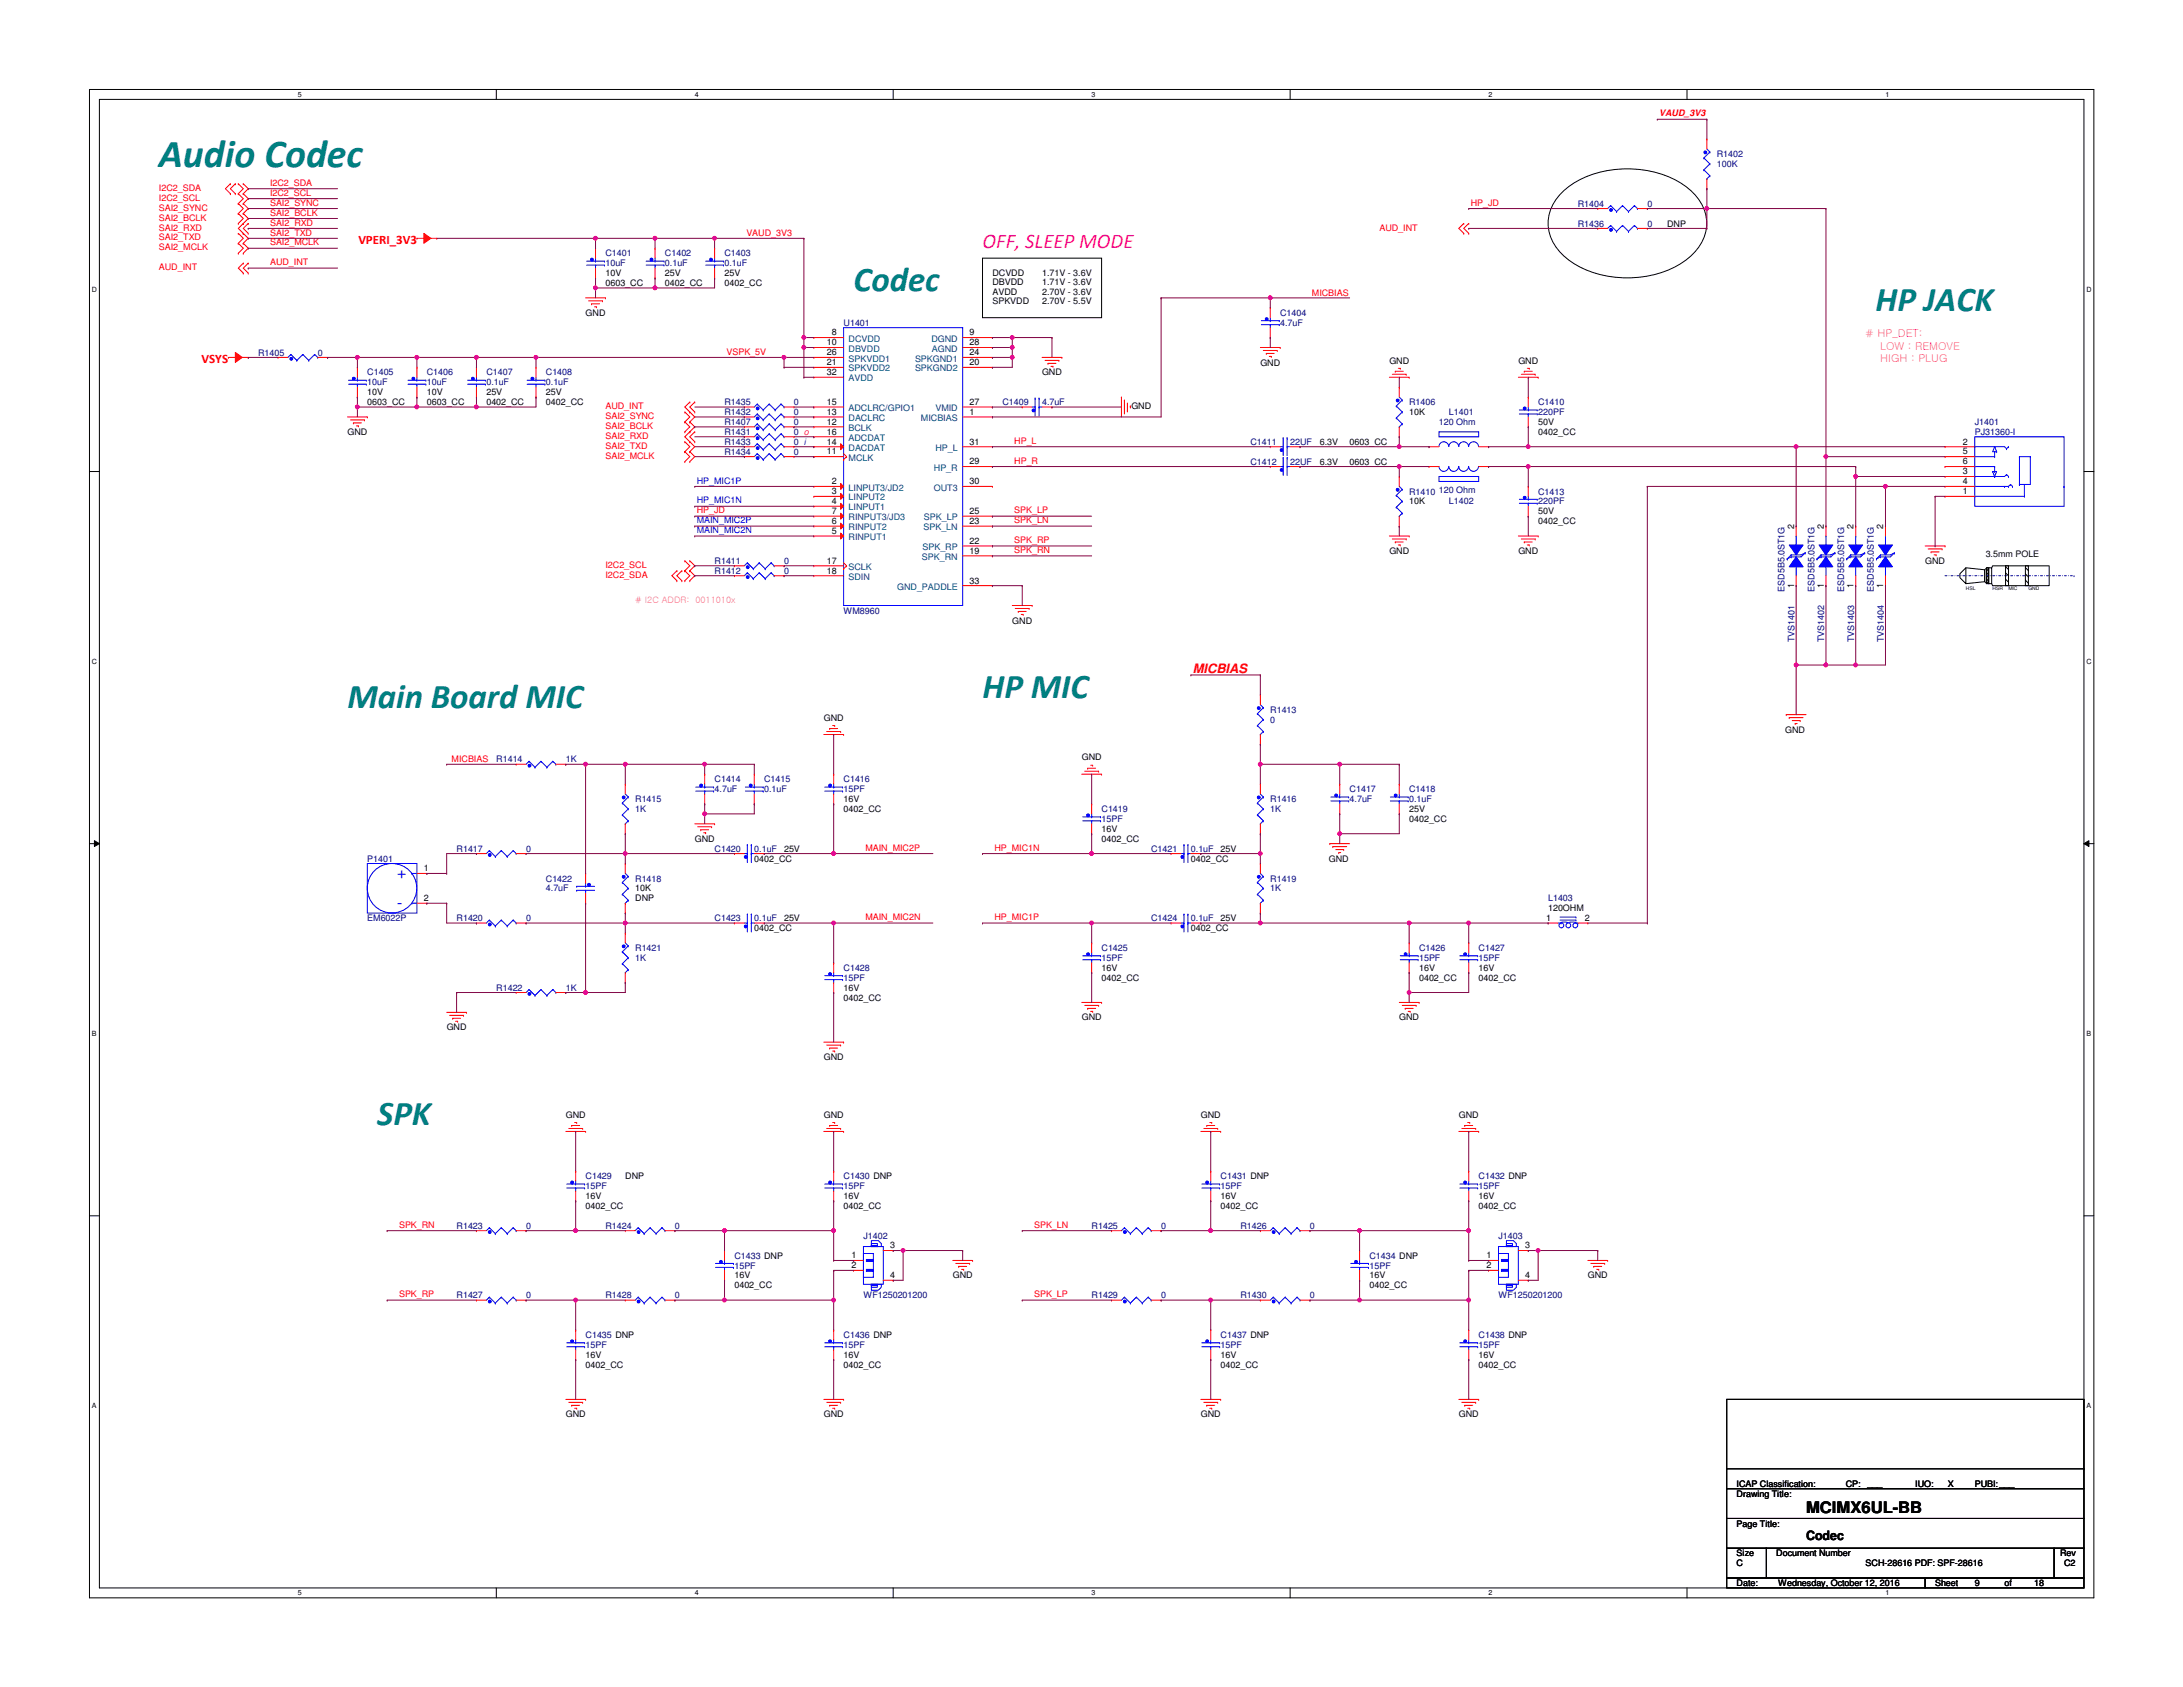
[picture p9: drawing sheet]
<svg xmlns="http://www.w3.org/2000/svg" width="559mm" height="432mm" viewBox="0 0 559 432" stroke-linecap="round" stroke-linejoin="round" font-family="sans-serif">
<defs><g id="words">
<text font-size="10.2" fill="#008080" x="40.7" y="42.8">Audio Codec</text>
<g font-size="8.9" fill="#008080">
<text x="218.5" y="74.5">Codec</text>
<text x="480.1" y="79.6">HP JACK</text>
<text x="251.5" y="178.7">HP MIC</text>
<text x="88.9" y="181.2">Main Board MIC</text>
<text x="96.6" y="287.9">SPK</text>
</g>
<text font-size="5.3" fill="#f0f" x="251.5" y="63.5">OFF, SLEEP MODE</text>
<g font-size="4.1" fill="#00f">
<text x="101.6" y="224.7">+</text>
<text x="101.6" y="232.3">-</text>
</g>
<text font-size="4.1" x="462.3" y="387.3">MCIMX6UL-BB</text>
<g font-size="3.3" fill="#f00">
<text x="91.7" y="62.4">VPERI_3V3</text>
<text x="51.6" y="92.8">VSYS</text>
<text x="305.4" y="172.3">MICBIAS</text>
</g>
<text font-size="3.3" x="462.3" y="394.3">Codec</text>
<g font-size="2.8" fill="#f0f">
<text x="477.6" y="86.3"># HP_DET:</text>
<text x="481.3" y="89.5">LOW : REMOVE</text>
<text x="481.3" y="92.7">HIGH : PLUG</text>
</g>
<g font-size="2.3" fill="#f00">
<text x="424.7" y="29.8">VAUD_3V3</text>
<text x="69.1" y="47.6">I2C2_SDA</text>
<text x="40.7" y="53.9">SAI2_SYNC</text>
<text x="40.7" y="48.9">I2C2_SDA</text>
<text x="40.7" y="51.4">I2C2_SCL</text>
<text x="69.1" y="50.1">I2C2_SCL</text>
<text x="69.1" y="52.7">SAI2_SYNC</text>
<text x="376.5" y="52.7">HP_JD</text>
<text x="40.7" y="56.5">SAI2_BCLK</text>
<text x="40.7" y="59">SAI2_RXD</text>
<text x="69.1" y="55.2">SAI2_BCLK</text>
<text x="69.1" y="57.7">SAI2_RXD</text>
<text x="353.1" y="59">AUD_INT</text>
<text x="40.7" y="61.6">SAI2_TXD</text>
<text x="40.7" y="64.1">SAI2_MCLK</text>
<text x="69.1" y="60.3">SAI2_TXD</text>
<text x="69.1" y="62.8">SAI2_MCLK</text>
<text x="191.1" y="60.3">VAUD_3V3</text>
<text x="40.7" y="69.2">AUD_INT</text>
<text x="69.1" y="67.9">AUD_INT</text>
<text x="335.8" y="75.7">MICBIAS</text>
<text x="186" y="90.8">VSPK_5V</text>
<text x="155" y="104.7">AUD_INT</text>
<text x="155" y="107.3">SAI2_SYNC</text>
<text x="155" y="109.8">SAI2_BCLK</text>
<text x="155" y="112.4">SAI2_RXD</text>
<text x="259.6" y="113.6">HP_L</text>
<text x="155" y="114.9">SAI2_TXD</text>
<text x="155" y="117.4">SAI2_MCLK</text>
<text x="259.6" y="118.7">HP_R</text>
<text x="178.4" y="131.4">HP_JD</text>
<text x="259.6" y="131.4">SPK_LP</text>
<text x="259.6" y="133.9">SPK_LN</text>
<text x="259.6" y="139">SPK_RP</text>
<text x="259.6" y="141.6">SPK_RN</text>
<text x="155" y="147.9">I2C2_SDA</text>
<text x="155" y="145.4">I2C2_SCL</text>
<text x="115.6" y="195.1">MICBIAS</text>
<text x="221.5" y="217.8">MAIN_MIC2P</text>
<text x="254.6" y="217.8">HP_MIC1N</text>
<text x="221.5" y="235.5">MAIN_MIC2N</text>
<text x="254.6" y="235.5">HP_MIC1P</text>
<text x="102.2" y="314.3">SPK_RN</text>
<text x="264.7" y="314.3">SPK_LN</text>
<text x="102.2" y="332.1">SPK_RP</text>
<text x="264.7" y="332.1">SPK_LP</text>
</g>
<g font-size="2.3" fill="#000080">
<text x="439.5" y="40.2">R1402</text>
<text x="439.5" y="42.8">100K</text>
<text x="403.9" y="52.9">R1404</text>
<text x="421.7" y="52.9">0</text>
<text x="403.9" y="58">R1436</text>
<text x="421.7" y="58">0</text>
<text x="155" y="65.6">C1401</text>
<text x="170.2" y="65.6">C1402</text>
<text x="185.5" y="65.6">C1403</text>
<text x="155" y="68.2">10uF</text>
<text x="170.2" y="68.2">0.1uF</text>
<text x="185.5" y="68.2">0.1uF</text>
<text x="215.9" y="83.4">U1401</text>
<text x="327.7" y="80.9">C1404</text>
<text x="327.7" y="83.4">4.7uF</text>
<text x="66.1" y="91">R1405</text>
<text x="81.3" y="91">0</text>
<text x="94" y="96.1">C1405</text>
<text x="94" y="98.6">10uF</text>
<text x="109.3" y="96.1">C1406</text>
<text x="109.3" y="98.6">10uF</text>
<text x="124.5" y="96.1">C1407</text>
<text x="124.5" y="98.6">0.1uF</text>
<text x="139.7" y="96.1">C1408</text>
<text x="139.7" y="98.6">0.1uF</text>
<text x="185.5" y="106.3">R1432</text>
<text x="185.5" y="103.7">R1435</text>
<text x="203.2" y="106.3">0</text>
<text x="203.2" y="103.7">0</text>
<text x="256.6" y="103.7">C1409</text>
<text x="266.7" y="103.7">4.7uF</text>
<text x="360.7" y="103.7">R1406</text>
<text x="370.9" y="106.3">L1401</text>
<text x="393.7" y="103.7">C1410</text>
<text x="393.7" y="106.3">220PF</text>
<text x="185.5" y="113.9">R1433</text>
<text x="185.5" y="108.8">R1407</text>
<text x="185.5" y="111.3">R1431</text>
<text x="203.2" y="113.9">0 i</text>
<text x="203.2" y="108.8">0</text>
<text x="203.2" y="111.3">0 o</text>
<text x="320.1" y="113.9">C1411</text>
<text x="330.2" y="113.9">22UF</text>
<text x="368.3" y="108.8">120 Ohm</text>
<text x="505.5" y="108.8">J1401</text>
<text x="505.5" y="111.3">PJ31360-I</text>
<text x="185.5" y="116.4">R1434</text>
<text x="203.2" y="116.4">0</text>
<text x="320.1" y="119">C1412</text>
<text x="330.2" y="119">22UF</text>
<text x="360.7" y="126.6">R1410</text>
<text x="368.3" y="126.1">120 Ohm</text>
<text x="370.9" y="129.1">L1402</text>
<text x="393.7" y="126.6">C1413</text>
<text x="393.7" y="129.1">220PF</text>
<text x="182.9" y="146.9">R1412</text>
<text x="182.9" y="144.4">R1411</text>
<text x="200.7" y="146.9">0</text>
<text x="200.7" y="144.4">0</text>
<text x="456.8" y="151.4" transform="rotate(-90 456.8 151.4)">ESD5B5.0ST1G</text>
<text x="464.4" y="151.4" transform="rotate(-90 464.4 151.4)">ESD5B5.0ST1G</text>
<text x="472.1" y="151.4" transform="rotate(-90 472.1 151.4)">ESD5B5.0ST1G</text>
<text x="479.7" y="151.4" transform="rotate(-90 479.7 151.4)">ESD5B5.0ST1G</text>
<text x="215.9" y="157.1">WM8960</text>
<text x="459.4" y="164.4" transform="rotate(-90 459.4 164.4)">TVS1401</text>
<text x="467" y="164.4" transform="rotate(-90 467 164.4)">TVS1402</text>
<text x="474.6" y="164.4" transform="rotate(-90 474.6 164.4)">TVS1403</text>
<text x="482.2" y="164.4" transform="rotate(-90 482.2 164.4)">TVS1404</text>
<text x="325.2" y="182.5">R1413</text>
<text x="325.2" y="185">0</text>
<text x="127" y="195.2">R1414</text>
<text x="144.8" y="195.2">1K</text>
<text x="182.9" y="200.2">C1414</text>
<text x="182.9" y="202.8">4.7uF</text>
<text x="195.6" y="200.2">C1415</text>
<text x="195.6" y="202.8">0.1uF</text>
<text x="215.9" y="200.2">C1416</text>
<text x="215.9" y="202.8">15PF</text>
<text x="345.5" y="202.8">C1417</text>
<text x="360.7" y="202.8">C1418</text>
<text x="162.6" y="205.3">R1415</text>
<text x="162.6" y="207.9">1K</text>
<text x="282" y="207.9">C1419</text>
<text x="325.2" y="205.3">R1416</text>
<text x="325.2" y="207.9">1K</text>
<text x="345.5" y="205.3">4.7uF</text>
<text x="360.7" y="205.3">0.1uF</text>
<text x="282" y="210.4">15PF</text>
<text x="94" y="220.6">P1401</text>
<text x="116.9" y="218">R1417</text>
<text x="134.7" y="218">0</text>
<text x="182.9" y="218">C1420</text>
<text x="193.1" y="218">0.1uF</text>
<text x="294.7" y="218">C1421</text>
<text x="304.8" y="218">0.1uF</text>
<text x="139.7" y="225.6">C1422</text>
<text x="162.6" y="225.6">R1418</text>
<text x="325.2" y="225.6">R1419</text>
<text x="139.7" y="228.2">4.7uF</text>
<text x="325.2" y="228.2">1K</text>
<text x="396.3" y="230.7">L1403</text>
<text x="94" y="235.8">EM6022P</text>
<text x="116.9" y="235.8">R1420</text>
<text x="134.7" y="235.8">0</text>
<text x="182.9" y="235.8">C1423</text>
<text x="193.1" y="235.8">0.1uF</text>
<text x="294.7" y="235.8">C1424</text>
<text x="304.8" y="235.8">0.1uF</text>
<text x="162.6" y="243.4">R1421</text>
<text x="162.6" y="246">1K</text>
<text x="282" y="243.4">C1425</text>
<text x="282" y="246">15PF</text>
<text x="363.3" y="243.4">C1426</text>
<text x="363.3" y="246">15PF</text>
<text x="378.5" y="243.4">C1427</text>
<text x="378.5" y="246">15PF</text>
<text x="215.9" y="248.5">C1428</text>
<text x="215.9" y="251">15PF</text>
<text x="127" y="253.6">R1422</text>
<text x="144.8" y="253.6">1K</text>
<text x="149.9" y="301.8">C1429</text>
<text x="149.9" y="304.4">15PF</text>
<text x="215.9" y="301.8">C1430 DNP</text>
<text x="215.9" y="304.4">15PF</text>
<text x="312.5" y="301.8">C1431 DNP</text>
<text x="312.5" y="304.4">15PF</text>
<text x="378.5" y="301.8">C1432 DNP</text>
<text x="378.5" y="304.4">15PF</text>
<text x="116.9" y="314.5">R1423</text>
<text x="134.7" y="314.5">0</text>
<text x="155" y="314.5">R1424</text>
<text x="172.8" y="314.5">0</text>
<text x="221" y="317.1">J1402</text>
<text x="279.4" y="314.5">R1425</text>
<text x="297.2" y="314.5">0</text>
<text x="317.5" y="314.5">R1426</text>
<text x="335.3" y="314.5">0</text>
<text x="383.6" y="317.1">J1403</text>
<text x="188" y="322.2">C1433 DNP</text>
<text x="350.6" y="322.2">C1434 DNP</text>
<text x="188" y="324.7">15PF</text>
<text x="350.6" y="324.7">15PF</text>
<text x="116.9" y="332.3">R1427</text>
<text x="134.7" y="332.3">0</text>
<text x="155" y="332.3">R1428</text>
<text x="172.8" y="332.3">0</text>
<text x="221" y="332.3">WF1250201200</text>
<text x="279.4" y="332.3">R1429</text>
<text x="297.2" y="332.3">0</text>
<text x="317.5" y="332.3">R1430</text>
<text x="335.3" y="332.3">0</text>
<text x="383.6" y="332.3">WF1250201200</text>
<text x="149.9" y="342.5">C1435 DNP</text>
<text x="149.9" y="345">15PF</text>
<text x="215.9" y="342.5">C1436 DNP</text>
<text x="215.9" y="345">15PF</text>
<text x="312.5" y="342.5">C1437 DNP</text>
<text x="312.5" y="345">15PF</text>
<text x="378.5" y="342.5">C1438 DNP</text>
<text x="378.5" y="345">15PF</text>
</g>
<g font-size="2.3">
<text x="426.8" y="58">DNP</text>
<text x="155" y="70.7">10V</text>
<text x="170.2" y="70.7">25V</text>
<text x="185.5" y="70.7">25V</text>
<text x="254" y="70.7">DCVDD</text>
<text x="266.7" y="70.7">1.71V - 3.6V</text>
<text x="155" y="73.2">0603_CC</text>
<text x="170.2" y="73.2">0402_CC</text>
<text x="185.5" y="73.2">0402_CC</text>
<text x="254" y="73.1">DBVDD</text>
<text x="254" y="75.4">AVDD</text>
<text x="254" y="77.8">SPKVDD</text>
<text x="266.7" y="73.1">1.71V - 3.6V</text>
<text x="266.7" y="75.4">2.70V - 3.6V</text>
<text x="266.7" y="77.8">2.70V - 5.5V</text>
<text x="149.9" y="80.9">GND</text>
<text x="211.6" y="88.4">10</text>
<text x="212.9" y="85.9">8</text>
<text x="248.2" y="88.4">28</text>
<text x="248.2" y="85.9">9</text>
<text x="211.6" y="93.5">21</text>
<text x="211.6" y="90.9">26</text>
<text x="248.2" y="93.5">20</text>
<text x="248.2" y="90.9">24</text>
<text x="322.6" y="93.6">GND</text>
<text x="355.6" y="93">GND</text>
<text x="388.7" y="93">GND</text>
<text x="94" y="101.2">10V</text>
<text x="109.3" y="101.2">10V</text>
<text x="124.5" y="101.2">25V</text>
<text x="139.7" y="101.2">25V</text>
<text x="211.6" y="96">32</text>
<text x="266.7" y="96.1">GND</text>
<text x="94" y="103.7">0603_CC</text>
<text x="109.3" y="103.7">0603_CC</text>
<text x="124.5" y="103.7">0402_CC</text>
<text x="139.7" y="103.7">0402_CC</text>
<text x="211.6" y="106.2">13</text>
<text x="211.6" y="103.6">15</text>
<text x="248.2" y="103.6">27</text>
<text x="248.2" y="106.2">1</text>
<text x="289.6" y="104.7">GND</text>
<text x="360.7" y="106.3">10K</text>
<text x="88.9" y="111.3">GND</text>
<text x="211.6" y="108.7">12</text>
<text x="211.6" y="111.3">16</text>
<text x="211.6" y="113.8">14</text>
<text x="248.2" y="113.8">31</text>
<text x="337.9" y="113.9">6.3V</text>
<text x="345.5" y="113.9">0603_CC</text>
<text x="393.7" y="111.3">0402_CC</text>
<text x="393.7" y="108.8">50V</text>
<text x="502.5" y="113.8">2</text>
<text x="211.6" y="116.3">11</text>
<text x="248.2" y="118.9">29</text>
<text x="337.9" y="119">6.3V</text>
<text x="345.5" y="119">0603_CC</text>
<text x="502.5" y="118.9">6</text>
<text x="502.5" y="116.3">5</text>
<text x="212.9" y="124">2</text>
<text x="248.2" y="124">30</text>
<text x="502.5" y="124">4</text>
<text x="502.5" y="121.4">3</text>
<text x="212.9" y="126.5">3</text>
<text x="212.9" y="129">4</text>
<text x="212.9" y="131.6">7</text>
<text x="248.2" y="131.6">25</text>
<text x="360.7" y="129.1">10K</text>
<text x="393.7" y="131.7">50V</text>
<text x="502.5" y="126.5">1</text>
<text x="212.9" y="136.7">5</text>
<text x="212.9" y="134.1">6</text>
<text x="248.2" y="134.1">23</text>
<text x="393.7" y="134.2">0402_CC</text>
<text x="459.2" y="135.4" transform="rotate(-90 459.2 135.4)">2</text>
<text x="466.9" y="135.4" transform="rotate(-90 466.9 135.4)">2</text>
<text x="474.5" y="135.4" transform="rotate(-90 474.5 135.4)">2</text>
<text x="482.1" y="135.4" transform="rotate(-90 482.1 135.4)">2</text>
<text x="248.2" y="141.7">19</text>
<text x="248.2" y="139.2">22</text>
<text x="355.6" y="141.8">GND</text>
<text x="388.7" y="141.8">GND</text>
<text x="508.3" y="142.6">3.5mm POLE</text>
<text x="211.6" y="144.3">17</text>
<text x="211.6" y="146.8">18</text>
<text x="248.2" y="149.4">33</text>
<text x="492.8" y="144.4">GND</text>
<text x="459.2" y="150.4" transform="rotate(-90 459.2 150.4)">1</text>
<text x="466.9" y="150.4" transform="rotate(-90 466.9 150.4)">1</text>
<text x="474.5" y="150.4" transform="rotate(-90 474.5 150.4)">1</text>
<text x="482.1" y="150.4" transform="rotate(-90 482.1 150.4)">1</text>
<text x="259.1" y="159.6">GND</text>
<text x="210.9" y="184.5">GND</text>
<text x="457" y="187.5">GND</text>
<text x="276.9" y="194.6">GND</text>
<text x="215.9" y="207.9">0402_CC</text>
<text x="215.9" y="205.3">16V</text>
<text x="360.7" y="207.9">25V</text>
<text x="177.8" y="215.5">GND</text>
<text x="282" y="215.5">0402_CC</text>
<text x="282" y="212.9">16V</text>
<text x="360.7" y="210.4">0402_CC</text>
<text x="193.1" y="220.6">0402_CC</text>
<text x="200.7" y="218">25V</text>
<text x="304.8" y="220.6">0402_CC</text>
<text x="312.5" y="218">25V</text>
<text x="340.1" y="220.6">GND</text>
<text x="108.5" y="223">1</text>
<text x="108.5" y="230.6">2</text>
<text x="162.6" y="228.2">10K</text>
<text x="162.6" y="230.7">DNP</text>
<text x="396.3" y="233.3">120OHM</text>
<text x="193.1" y="238.3">0402_CC</text>
<text x="200.7" y="235.8">25V</text>
<text x="304.8" y="238.3">0402_CC</text>
<text x="312.5" y="235.8">25V</text>
<text x="395.8" y="235.7">1</text>
<text x="405.7" y="235.7">2</text>
<text x="282" y="251">0402_CC</text>
<text x="282" y="248.5">16V</text>
<text x="363.3" y="251">0402_CC</text>
<text x="363.3" y="248.5">16V</text>
<text x="378.5" y="251">0402_CC</text>
<text x="378.5" y="248.5">16V</text>
<text x="215.9" y="256.1">0402_CC</text>
<text x="215.9" y="253.6">16V</text>
<text x="114.3" y="263.7">GND</text>
<text x="276.9" y="261.2">GND</text>
<text x="358.2" y="261.2">GND</text>
<text x="210.9" y="271.4">GND</text>
<text x="144.8" y="286.1">GND</text>
<text x="210.9" y="286.1">GND</text>
<text x="307.4" y="286.1">GND</text>
<text x="373.4" y="286.1">GND</text>
<text x="160.1" y="301.8">DNP</text>
<text x="149.9" y="309.5">0402_CC</text>
<text x="149.9" y="306.9">16V</text>
<text x="215.9" y="309.5">0402_CC</text>
<text x="215.9" y="306.9">16V</text>
<text x="312.5" y="309.5">0402_CC</text>
<text x="312.5" y="306.9">16V</text>
<text x="378.5" y="309.5">0402_CC</text>
<text x="378.5" y="306.9">16V</text>
<text x="218" y="322.1">1</text>
<text x="227.9" y="319.5">3</text>
<text x="380.5" y="322.1">1</text>
<text x="390.4" y="319.5">3</text>
<text x="188" y="329.8">0402_CC</text>
<text x="188" y="327.2">16V</text>
<text x="218" y="324.6">2</text>
<text x="227.9" y="327.2">4</text>
<text x="243.9" y="327.2">GND</text>
<text x="350.6" y="329.8">0402_CC</text>
<text x="350.6" y="327.2">16V</text>
<text x="380.5" y="324.6">2</text>
<text x="390.4" y="327.2">4</text>
<text x="406.4" y="327.2">GND</text>
<text x="149.9" y="347.6">16V</text>
<text x="215.9" y="347.6">16V</text>
<text x="312.5" y="347.6">16V</text>
<text x="378.5" y="347.6">16V</text>
<text x="149.9" y="350.1">0402_CC</text>
<text x="215.9" y="350.1">0402_CC</text>
<text x="312.5" y="350.1">0402_CC</text>
<text x="378.5" y="350.1">0402_CC</text>
<text x="144.8" y="362.8">GND</text>
<text x="210.9" y="362.8">GND</text>
<text x="307.4" y="362.8">GND</text>
<text x="373.4" y="362.8">GND</text>
<text x="444.5" y="383.1">Drawing Title:</text>
<text x="444.5" y="380.6">ICAP Classification:</text>
<text x="472.5" y="380.6">CP:</text>
<text x="478.1" y="380.3">___</text>
<text x="490.3" y="380.6">IUO:</text>
<text x="497.4" y="380.6">_X_</text>
<text x="505.5" y="380.6">PUBI:___</text>
<text x="444.5" y="390.7">Page Title:</text>
<text x="444.5" y="398.4">Size</text>
<text x="444.5" y="400.9">C</text>
<text x="454.7" y="398.4">Document Number</text>
<text x="477.6" y="400.9">SCH-28616 PDF: SPF-28616</text>
<text x="527.3" y="398.4">Rev</text>
<text x="528.4" y="400.9">C2</text>
<text x="444.5" y="406">Date:</text>
<text x="455.2" y="406">Wednesday, October 12, 2016</text>
<text x="495.3" y="406">Sheet</text>
<text x="505.5" y="406">9</text>
<text x="513.1" y="406">of</text>
<text x="520.7" y="406">18</text>
</g>
<g font-size="2.3" fill="#004080">
<text x="217.2" y="87.5">DCVDD</text>
<text x="238.4" y="87.5">DGND</text>
<text x="217.2" y="95.1">SPKVDD2</text>
<text x="217.2" y="90">DBVDD</text>
<text x="217.2" y="92.5">SPKVDD1</text>
<text x="234.2" y="95.1">SPKGND2</text>
<text x="234.2" y="92.5">SPKGND1</text>
<text x="238.5" y="90">AGND</text>
<text x="217.2" y="97.6">AVDD</text>
<text x="217.2" y="107.8">DACLRC</text>
<text x="217.2" y="105.2">ADCLRC/GPIO1</text>
<text x="235.8" y="107.8">MICBIAS</text>
<text x="239.4" y="105.2">VMID</text>
<text x="217.2" y="110.3">BCLK</text>
<text x="217.2" y="112.9">ADCDAT</text>
<text x="217.2" y="117.9">MCLK</text>
<text x="217.2" y="115.4">DACDAT</text>
<text x="239.4" y="115.4">HP_L</text>
<text x="217.2" y="125.6">LINPUT3/JD2</text>
<text x="239.1" y="125.6">OUT3</text>
<text x="239.1" y="120.5">HP_R</text>
<text x="217.2" y="128.1">LINPUT2</text>
<text x="217.2" y="130.6">LINPUT1</text>
<text x="217.2" y="135.7">RINPUT2</text>
<text x="217.2" y="133.2">RINPUT3/JD3</text>
<text x="236.4" y="135.7">SPK_LN</text>
<text x="236.5" y="133.2">SPK_LP</text>
<text x="217.2" y="138.3">RINPUT1</text>
<text x="236" y="143.3">SPK_RN</text>
<text x="236.1" y="140.8">SPK_RP</text>
<text x="217.2" y="145.9">SCLK</text>
<text x="217.2" y="148.4">SDIN</text>
<text x="229.7" y="151">GND_PADDLE</text>
</g>
<g font-size="2.3" fill="#00f">
<text x="178.4" y="123.8">HP_MIC1P</text>
<text x="178.4" y="128.9">HP_MIC1N</text>
<text x="178.4" y="136.5">MAIN_MIC2N</text>
<text x="178.4" y="133.9">MAIN_MIC2P</text>
</g>
<text font-size="2.3" fill="#f0f" x="162.6" y="154.4"># I2C ADDR: 0011010x</text>
<g font-size="1.8">
<text x="76.2" y="24.8">5</text>
<text x="177.8" y="24.8">4</text>
<text x="279.4" y="24.8">3</text>
<text x="381" y="24.8">2</text>
<text x="482.6" y="24.8">1</text>
<text x="23.5" y="74.7">D</text>
<text x="534.1" y="74.7">D</text>
<text x="23.5" y="169.9">C</text>
<text x="534.1" y="169.9">C</text>
<text x="23.5" y="265.2">B</text>
<text x="534.1" y="265.2">B</text>
<text x="23.5" y="360.4">A</text>
<text x="534.1" y="360.4">A</text>
<text x="76.2" y="408.3">5</text>
<text x="177.8" y="408.3">4</text>
<text x="279.4" y="408.3">3</text>
<text x="381" y="408.3">2</text>
<text x="482.6" y="408.3">1</text>
</g>
<g font-size="1.3">
<text x="503.2" y="151.1">HSL</text>
<text x="510.1" y="151.1">HSR</text>
<text x="514.1" y="151.1">MIC</text>
<text x="519.2" y="151.1">GND</text>
</g>
</g></defs>
<path d="M22.9 22.9h513.1v386.1h-513.1zM25.4 25.4h508v381h-508z" fill="none" stroke="#000" stroke-width=".26"/>
<g fill="#fff">
<path d="M76.2 23.2h1v1.9h-1z"/>
<path d="M76.2 406.7h1v2h-1z"/>
</g>
<path d="M127 22.9v2.5M127 406.4v2.6" fill="none" stroke="#000" stroke-width=".26"/>
<g fill="#fff">
<path d="M177.8 23.2h1v1.9h-1z"/>
<path d="M177.8 406.7h1v2h-1z"/>
</g>
<path d="M228.6 22.9v2.5M228.6 406.4v2.6" fill="none" stroke="#000" stroke-width=".26"/>
<g fill="#fff">
<path d="M279.4 23.2h1v1.9h-1z"/>
<path d="M279.4 406.7h1v2h-1z"/>
</g>
<path d="M330.2 22.9v2.5M330.2 406.4v2.6" fill="none" stroke="#000" stroke-width=".26"/>
<g fill="#fff">
<path d="M381 23.2h1v1.9h-1z"/>
<path d="M381 406.7h1v2h-1z"/>
</g>
<path d="M431.8 22.9v2.5M431.8 406.4v2.6" fill="none" stroke="#000" stroke-width=".26"/>
<g fill="#fff">
<path d="M482.6 23.2h1v1.9h-1z"/>
<path d="M482.6 406.7h1v2h-1z"/>
<path d="M23.5 73.1h1.3v2h-1.3z"/>
<path d="M534.1 73.1h1.2v2h-1.2z"/>
<path d="M23.5 168.3h1.3v2h-1.3z"/>
<path d="M534.1 168.3h1.2v2h-1.2z"/>
</g>
<path d="M22.9 120.7h2.5M533.4 120.7h2.6" fill="none" stroke="#000" stroke-width=".26"/>
<g fill="#fff">
<path d="M23.5 263.6h1.2v2h-1.2z"/>
<path d="M534.1 263.6h1.2v2h-1.2z"/>
</g>
<path d="M22.9 215.9h2.5M24.2 215.2l1.2 .7-1.2 .8zM533.4 215.9l1.3-.7v1.5zM533.4 215.9h2.6" fill="none" stroke="#000" stroke-width=".26"/>
<path d="M24.2 215.2l1.2 .7-1.2 .8zM533.4 215.9l1.3-.7v1.5z" fill="#000"/>
<g fill="#fff">
<path d="M23.5 358.8h1.2v2h-1.2z"/>
<path d="M534.1 358.8h1.2v2h-1.2z"/>
</g>
<path d="M399.4 49.8a24.1 24.1 0 0 1 19.1-6.5 22.2 22.2 0 0 1 16.2 7.6 10.5 10.5 0 0 1-2 14.7 25.8 25.8 0 0 1-21.8 5 19.3 19.3 0 0 1-13.2-8.3 10.3 10.3 0 0 1 1.7-12.5zM251.5 66.1h30.5v15.2h-30.5zM503.2 145.3v4.1l-1.5-1.5v-1zM503.2 145.3l4.8 .5v3.1l-4.8 .5M508.6 145.3h.5v4.1h-.5zM508.6 145.3v4.1l-.6-.5v-3.1zM509.1 145.3h.7v4.1h-.7zM509.8 145.3l.3-.5h14.5v5.1h-14.5l-.3-.5M513.4 144.8h.7v5.1h-.7zM518.5 144.8h.7v5.1h-.7zM22.9 311.2h2.5M533.4 311.2h2.6" fill="none" stroke="#000" stroke-width=".26"/>
<g fill="#000">
<path d="M508.6 145.3h.5v4.1h-.5z" fill-rule="evenodd"/>
<path d="M513.4 144.8h.7v5.1h-.7z" fill-rule="evenodd"/>
<path d="M518.5 144.8h.7v5.1h-.7z" fill-rule="evenodd"/>
</g>
<path d="M497.9 147.4h33M530.9 147.4h.1" fill="none" stroke="#0000a0" stroke-width=".26" stroke-dasharray=".5 .5 0 .5"/>
<g fill="none" stroke="#f00" stroke-width=".26">
<path d="M61.8 91.5h1.7M63.5 91.5h.1M266.7 91.5h5.1M267.5 92.2h3.6M268.3 93h.1M268.3 93h2M269 93.8h.5M269.5 93.8h.1M271.1 92.2h.1M271.8 91.5h.1M322.6 88.9h5.1M323.4 89.7h3.5"/>
<path d="M324.1 90.5h.1M324.1 90.5h2.1M324.9 91.2h.5M325.4 91.2h.1M326.9 89.7h.1M327.7 88.9h.1M88.9 106.7h5.1M89.7 107.5h3.6M90.5 108.2h.1M90.5 108.2h2M91.2 109h.5M91.7 109h.1"/>
<path d="M93.3 107.5h.1M94 106.7h.1M287.1 101.6h.1M287.1 101.6v5.1M287.8 102.4h.1M287.8 102.4v3.6M288.6 105.2h.1M288.6 103.2v2M289.3 103.9h.1M289.3 103.9v.5M210.9 188h5M211.6 187.2h3.6"/>
<path d="M212.4 186.5h.1M212.4 186.5h2M213.1 185.7h.6M213.7 185.7h.1M215.2 187.2h.1M215.9 188h.1M177.8 210.9h5.1M178.6 211.6h3.6M179.4 212.4h.1M179.4 212.4h2M180.1 213.1h.5M180.6 213.1h.1"/>
<path d="M182.2 211.6h.1M182.9 210.9h.1M114.3 259.1h5.1M115.1 259.9h3.6M118.7 259.9h.1M119.4 259.1h.1M115.9 260.6h.1M115.9 260.6h2M116.6 261.4h.5M117.1 261.4h.1M210.9 266.7h5M211.6 267.5h3.6"/>
<path d="M212.4 268.3h.1M212.4 268.3h2M213.1 269h.6M213.7 269h.1M215.2 267.5h.1M215.9 266.7h.1"/>
</g>
<path d="M60.2 90.2l1.8 1.3-1.8 1.3z" fill-rule="evenodd" fill="#f00"/>
<g fill="none" stroke="#f00" stroke-width=".26">
<path d="M110 61h1.8M111.8 61h.1M149.9 76.2h5.1M150.7 77h3.5M151.4 77.8h.1M151.4 77.8h2.1M152.2 78.5h.5M152.7 78.5h.1M154.2 77h.1M155 76.2h.1M58.5 91.5h.1M58.5 91.5h2.8"/>
<path d="M60.2 90.2l1.8 1.3-1.8 1.3z"/>
</g>
<path d="M108.5 59.7l1.8 1.3-1.8 1.3z" fill-rule="evenodd" fill="#f00"/>
<g fill="none" stroke="#f00" stroke-width=".26">
<path d="M59 49.6h.1M59 47h.1M59 47l-1.3 1.3 1.3 1.3M60.2 47h.1M60.2 49.6h.1M60.2 47l-1.2 1.3 1.2 1.3M61 52.1h.1M61 54.7h.1M61 57.2h.1M61 59.7h.1M61 47h.1M61 49.6h.1"/>
<path d="M61 52.1l1.3 1.3-1.3 1.3M61 54.7l1.3 1.2-1.3 1.3M61 59.7l1.3 1.3-1.3 1.3M61 47l1.3 1.3-1.3 1.3M61 49.6l1.3 1.2-1.3 1.3M62.3 54.7h.1M62.3 52.1h.1M62.3 57.2h.1M62.3 59.7h.1M62.3 49.6h.1M62.3 47h.1M62.3 52.1l1.2 1.3-1.2 1.3"/>
<path d="M62.3 54.7l1.2 1.2-2.5 2.6 2.5 2.5-1.2 1.3M62.3 47l1.2 1.3-1.2 1.3M62.3 49.6l1.2 1.2-1.2 1.3M63.5 57.2h.1M63.5 59.7h.1M63.5 57.2l-1.2 1.3 1.2 1.2M108.5 59.7l1.8 1.3-1.8 1.3zM374.7 57.2h.1M374.7 59.7h.1M374.7 57.2l-1.3 1.3 1.3 1.2M376 57.2h.1M376 59.7h.1"/>
<path d="M376 57.2l-1.3 1.3 1.3 1.2M61 62.3h.1M61 64.8h.1M61 62.3l1.3 1.2-1.3 1.3M62.3 67.4h.1M62.3 69.9h.1M62.3 62.3h.1M62.3 64.8h.1M62.3 67.4l-1.3 1.2 1.3 1.3M62.3 62.3l1.2 1.2-1.2 1.3M63.5 67.4h.1M63.5 69.9h.1"/>
<path d="M63.5 67.4l-1.2 1.2 1.2 1.3M106.7 61h.1M106.7 61h2.8M355.6 96.6h5.1M356.4 95.8h3.6M357.2 95h.1M357.2 95h2M357.9 94.3h.5M358.4 94.3h.1M360 95.8h.1M360.7 96.6h.1M388.7 96.6h5"/>
<path d="M389.4 95.8h3.6M390.2 95h.1M390.2 95h2M390.9 94.3h.6M391.5 94.3h.1M393 95.8h.1M393.7 96.6h.1M175.3 105.5h.1M175.3 108h.1M175.3 110.5h.1M175.3 113.1h.1M175.3 115.6h.1"/>
<path d="M175.3 118.2h.1M175.3 105.5l1.3 1.2-1.3 1.3M175.3 108l1.3 1.3-1.3 1.2M175.3 113.1l1.3 1.2-1.3 1.3M175.3 115.6l1.3 1.3-1.3 1.3M176.6 102.9h.1M176.6 105.5h.1M176.6 108h.1M176.6 110.5h.1M176.6 115.6h.1M176.6 113.1h.1M176.6 118.2h.1"/>
<path d="M176.6 102.9l-1.3 1.3 1.3 1.3M176.6 105.5l1.2 1.2-1.2 1.3M176.6 108l1.2 1.3-1.2 1.2M176.6 110.5l-1.3 1.3 2.5 2.5-1.2 1.3M176.6 115.6l1.2 1.3-1.2 1.3M177.8 102.9h.1M177.8 105.5h.1M177.8 110.5h.1M177.8 113.1h.1M177.8 102.9l-1.2 1.3 1.2 1.3M177.8 110.5l-1.2 1.3 1.2 1.3M355.6 137.2h5.1"/>
<path d="M356.4 138h3.6M357.2 138.7h.1M357.2 138.7h2M357.9 139.5h.5M358.4 139.5h.1M360 138h.1M360.7 137.2h.1M388.7 137.2h5M389.4 138h3.6M390.2 138.7h.1M390.2 138.7h2M390.9 139.5h.6"/>
<path d="M391.5 139.5h.1M393 138h.1M393.7 137.2h.1M492.8 139.7h5.1M497.9 139.7h.1M173.3 148.6h.1M173.3 146.1h.1M173.3 146.1l-1.3 1.3 1.3 1.2M174.5 146.1h.1M174.5 148.6h.1M174.5 146.1l-1.2 1.3 1.2 1.2M175.3 146.1h.1"/>
<path d="M175.3 148.6h.1M175.3 143.6h.1M175.3 146.1l1.3 1.3-1.3 1.2M175.3 143.6l1.3 1.2-1.3 1.3M176.6 148.6h.1M176.6 146.1h.1M176.6 143.6h.1M176.6 146.1l1.2 1.3-1.2 1.2M176.6 143.6l1.2 1.2-1.2 1.3M259.1 155h5.1M259.9 155.7h3.5M260.6 156.5h.1"/>
<path d="M260.6 156.5h2.1M261.4 157.3h.5M261.9 157.3h.1M263.4 155.7h.1M264.2 155h.1M493.6 140.5h3.5M494.3 141.3h.1M494.3 141.3h2.1M495.1 142h.5M495.6 142h.1M497.1 140.5h.1M276.9 198.2h5.1"/>
<path d="M277.7 197.4h3.5M278.4 196.6h.1M278.4 196.6h2.1M279.2 195.9h.5M279.7 195.9h.1M281.2 197.4h.1M282 198.2h.1M457.2 182.9h.1M457.2 182.9h5.1M458 183.7h.1M458 183.7h3.6M458.8 184.4h2"/>
<path d="M459.5 185.2h.1M459.5 185.2h.5M460.8 184.4h.1M340.4 215.9h.1M340.4 215.9h5.1M341.2 216.7h.1M341.2 216.7h3.5M341.9 217.5h2.1M342.7 218.2h.1M342.7 218.2h.5M344 217.5h.1M276.9 256.6h5.1"/>
<path d="M277.7 257.3h3.5M278.4 258.1h.1M278.4 258.1h2.1M279.2 258.9h.5M279.7 258.9h.1M281.2 257.3h.1M282 256.6h.1M358.2 256.6h5.1M358.9 257.3h3.6M359.7 258.1h.1M359.7 258.1h2M360.5 258.9h.5"/>
<path d="M361 258.9h.1M362.5 257.3h.1M363.3 256.6h.1M144.8 289.6h5.1M145.6 288.8h3.5M146.3 288.1h.1M146.3 288.1h2.1M147.1 287.3h.5M147.6 287.3h.1M149.1 288.8h.1M149.9 289.6h.1M210.9 289.6h5"/>
<path d="M211.6 288.8h3.6M212.4 288.1h.1M212.4 288.1h2M213.1 287.3h.6M213.7 287.3h.1M215.2 288.8h.1M215.9 289.6h.1M307.4 289.6h5.1M308.1 288.8h3.6M308.9 288.1h.1M308.9 288.1h2M309.7 287.3h.5"/>
<path d="M310.2 287.3h.1M311.7 288.8h.1M312.5 289.6h.1M373.4 289.6h5.1M374.2 288.8h3.5M374.9 288.1h.1M374.9 288.1h2.1M375.7 287.3h.5M376.2 287.3h.1M377.7 288.8h.1M378.5 289.6h.1M243.9 322.6h5.1"/>
<path d="M244.6 323.4h3.6M245.4 324.1h.1M245.4 324.1h2M246.2 324.9h.5M246.7 324.9h.1M248.2 323.4h.1M249 322.6h.1M406.4 322.6h5.1M407.2 323.4h3.6M408 324.1h.1M408 324.1h2M408.7 324.9h.5"/>
<path d="M409.2 324.9h.1M410.8 323.4h.1M411.5 322.6h.1M144.8 358.2h5.1M145.6 358.9h3.5M146.3 359.7h.1M146.3 359.7h2.1M149.1 358.9h.1M149.9 358.2h.1M210.9 358.2h5M211.6 358.9h3.6M212.4 359.7h.1"/>
<path d="M212.4 359.7h2M215.2 358.9h.1M215.9 358.2h.1M307.4 358.2h5.1M308.1 358.9h3.6M308.9 359.7h.1M308.9 359.7h2M311.7 358.9h.1M312.5 358.2h.1M373.4 358.2h5.1M374.2 358.9h3.5M374.9 359.7h.1"/>
<path d="M374.9 359.7h2.1M377.7 358.9h.1M378.5 358.2h.1M147.1 360.5h.5M147.6 360.5h.1M213.1 360.5h.6M213.7 360.5h.1M309.7 360.5h.5M310.2 360.5h.1M375.7 360.5h.5M376.2 360.5h.1"/>
</g>
<path d="M442 358.2h91.4v22.8h-91.4zM442 376h91.4M533.4 376h.1M442 381h91.4v7.7h-91.4zM442 388.7h91.4v7.6h-91.4zM442 396.3h10.2v7.6h-10.2zM452.2 396.3h73.6v7.6h-73.6zM525.8 396.3h7.6v7.6h-7.6zM442 403.9h50.8v2.5h-50.8zM492.8 403.9h40.6v2.5h-40.6z" fill="none" stroke="#000" stroke-width=".26"/>
<path d="M119.7 98.3h4.5M119.7 97.3h4.5M122 98.3h.1M122 98.3v.8M124.2 98.3h.1M124.2 97.3h.1" fill="none" stroke="#00f" stroke-width=".26"/>
<circle cx="121" cy="96.9" r=".37" fill="#00f"/>
<g fill="none" stroke="#00f" stroke-width=".26">
<path d="M122 97.3h.1M122 96.6v.7M277.2 245.7h4.5M277.2 244.6h4.5M279.4 245.7h.1M279.4 245.7v.7M281.7 245.7h.1M281.7 244.6h.1"/>
<circle cx="121" cy="96.9" r=".37"/>
</g>
<path d="M122 94h.1M122 94v2.6M122 99.1v2.5M122 101.6h.1" fill="none" stroke="#f00" stroke-width=".26"/>
<circle cx="278.5" cy="244.2" r=".37" fill="#00f"/>
<g fill="none" stroke="#00f" stroke-width=".26">
<path d="M279.4 244.6h.1M279.4 243.9v.7M307.6 344.7h4.6M307.6 343.7h4.6M309.9 344.7h.1M309.9 344.7v.8M312.2 344.7h.1M312.2 343.7h.1"/>
<circle cx="278.5" cy="244.2" r=".37"/>
</g>
<path d="M279.4 241.3h.1M279.4 249h.1M279.4 241.3v2.6M279.4 246.4v2.6" fill="none" stroke="#f00" stroke-width=".26"/>
<circle cx="309" cy="343.3" r=".37" fill="#00f"/>
<g fill="none" stroke="#00f" stroke-width=".26">
<path d="M193.8 113.6h.1M193.8 113.6l-.7 .7M193.8 113.6l1.6 1.5M195.4 115.1h.1M196.9 113.6h.1M196.9 113.6l-1.5 1.5M196.9 113.6l1.5 1.5M198.4 115.1h.1M199.9 113.6h.1M199.9 113.6l-1.5 1.5M199.9 113.6l.8 .7M200.7 114.3h.1"/>
<path d="M309.9 343.7h.1M309.9 342.9v.8"/>
<circle cx="309" cy="343.3" r=".37"/>
</g>
<path d="M309.9 340.4h.1M309.9 348h.1M309.9 340.4v2.5M309.9 345.5v2.5" fill="none" stroke="#f00" stroke-width=".26"/>
<circle cx="193.9" cy="114.7" r=".37" fill="#00f"/>
<g fill="none" stroke="#00f" stroke-width=".26">
<path d="M134.9 98.3h4.6M134.9 97.3h4.6M137.2 98.3h.1M137.2 98.3v.8M139.5 98.3h.1M139.5 97.3h.1"/>
<circle cx="193.9" cy="114.7" r=".37"/>
</g>
<path d="M190.5 114.3h.1M190.5 114.3h2.6M200.7 114.3h2.5M203.2 114.3h.1" fill="none" stroke="#f00" stroke-width=".26"/>
<circle cx="136.3" cy="96.9" r=".37" fill="#00f"/>
<g fill="none" stroke="#00f" stroke-width=".26">
<path d="M137.2 97.3h.1M137.2 96.6v.7M191.3 234h.1M191.3 234v4.5M192.3 234h.1M192.3 236.3h.1M192.3 234v4.5M192.3 236.3h.8"/>
<circle cx="136.3" cy="96.9" r=".37"/>
</g>
<path d="M137.2 94h.1M137.2 94v2.6M137.2 99.1v2.5M137.2 101.6h.1" fill="none" stroke="#f00" stroke-width=".26"/>
<circle cx="190.9" cy="237.1" r=".37" fill="#00f"/>
<g fill="none" stroke="#00f" stroke-width=".26">
<path d="M328.5 117.1h.1M328.5 117.1v4.6M329.5 117.1h.1M329.5 119.4h.1M329.5 117.1v4.6M329.5 119.4h.7M190.5 236.3h.8M191.3 236.3h.1"/>
<circle cx="190.9" cy="237.1" r=".37"/>
</g>
<path d="M188 236.3h.1M188 236.3h2.5M193.1 236.3h2.5M195.6 236.3h.1" fill="none" stroke="#f00" stroke-width=".26"/>
<circle cx="328.1" cy="120.3" r=".37" fill="#00f"/>
<g fill="none" stroke="#00f" stroke-width=".26">
<path d="M327.7 119.4h.8M328.5 119.4h.1M135.4 194.9h.1M135.4 194.9l-.7 .7M135.4 194.9l1.5 1.5M136.9 196.4h.1M138.5 194.9h.1M138.5 194.9l-1.6 1.5M138.5 194.9l1.5 1.5M140 196.4h.1M141.5 194.9h.1M141.5 194.9l-1.5 1.5"/>
<path d="M141.5 194.9l.8 .7M142.3 195.6h.1"/>
<circle cx="328.1" cy="120.3" r=".37"/>
</g>
<path d="M325.2 119.4h.1M325.2 119.4h2.5M330.2 119.4h2.6M332.8 119.4h.1" fill="none" stroke="#f00" stroke-width=".26"/>
<circle cx="135.5" cy="196" r=".37" fill="#00f"/>
<g fill="none" stroke="#00f" stroke-width=".26">
<path d="M125.3 235.5h.1M125.3 235.5l-.8 .8M125.3 235.5l1.5 1.5M126.8 237h.1M128.3 235.5h.1M128.3 235.5l-1.5 1.5M128.3 235.5l1.5 1.5M129.8 237h.1M131.4 235.5h.1M131.4 235.5l-1.6 1.5M131.4 235.5l.7 .8M132.1 236.3h.1"/>
<circle cx="135.5" cy="196" r=".37"/>
</g>
<path d="M132.1 195.6h.1M132.1 195.6h2.6M142.3 195.6h2.5M144.8 195.6h.1" fill="none" stroke="#f00" stroke-width=".26"/>
<circle cx="125.4" cy="236.6" r=".37" fill="#00f"/>
<g fill="none" stroke="#00f" stroke-width=".26">
<path d="M475 137.2h.1M475 137.2v2.5M475 144.8h.1M475 144.8v2.6"/>
<circle cx="125.4" cy="236.6" r=".37"/>
</g>
<path d="M122 236.3h.1M122 236.3h2.5M132.1 236.3h2.6M134.7 236.3h.1" fill="none" stroke="#f00" stroke-width=".26"/>
<path d="M475 142.5l1.8 2.6h-3.6z" fill-rule="evenodd" fill="#00f"/>
<path d="M475 142.5l1.8 2.6h-3.6z" fill="none" stroke="#00f" stroke-width=".26"/>
<path d="M473.2 139.5h3.6l-1.8 2.5z" fill-rule="evenodd" fill="#00f"/>
<g fill="none" stroke="#00f" stroke-width=".26">
<path d="M473.2 139.5h3.6l-1.8 2.5zM472.7 143h.1M473.8 142h.1M473.8 142.5h.1M473.8 142l-1.1 1M473.8 142.5l-1.1 .5M477.3 141.5h.1M477.3 141.5l-1 .5h-2.5M477.3 141.5l-1 1h-2.5M303.1 234h.1M303.1 234v4.5M304.1 234h.1"/>
<path d="M304.1 236.3h.1M304.1 234v4.5M304.1 236.3h.7"/>
</g>
<path d="M475 134.7h.1M475 134.7v2.5M475 149.9h.1M475 147.4v2.5" fill="none" stroke="#f00" stroke-width=".26"/>
<circle cx="302.7" cy="237.1" r=".37" fill="#00f"/>
<g fill="none" stroke="#00f" stroke-width=".26">
<path d="M302.3 236.3h.8M303.1 236.3h.1M358.4 245.7h4.6M358.4 244.6h4.6M360.7 245.7h.1M360.7 245.7v.7M363 245.7h.1M363 244.6h.1"/>
<circle cx="302.7" cy="237.1" r=".37"/>
</g>
<path d="M299.8 236.3h.1M299.8 236.3h2.5M304.8 236.3h2.6M307.4 236.3h.1" fill="none" stroke="#f00" stroke-width=".26"/>
<circle cx="359.8" cy="244.2" r=".37" fill="#00f"/>
<g fill="none" stroke="#00f" stroke-width=".26">
<path d="M360.7 244.6h.1M360.7 243.9v.7M287.8 332h.1M287.8 332l-.7 .8M287.8 332l1.5 1.5M289.3 333.5h.1M290.9 332h.1M290.9 332l-1.6 1.5M290.9 332l1.5 1.5M292.4 333.5h.1M293.9 332h.1M293.9 332l-1.5 1.5"/>
<path d="M293.9 332l.8 .8M294.7 332.8h.1"/>
<circle cx="359.8" cy="244.2" r=".37"/>
</g>
<path d="M360.7 241.3h.1M360.7 249h.1M360.7 241.3v2.6M360.7 246.4v2.6" fill="none" stroke="#f00" stroke-width=".26"/>
<circle cx="287.9" cy="333.1" r=".37" fill="#00f"/>
<g fill="none" stroke="#00f" stroke-width=".26">
<path d="M193.8 108.5h.1M193.8 108.5l-.7 .8M193.8 108.5l1.6 1.5M195.4 110h.1M196.9 108.5h.1M196.9 108.5l-1.5 1.5M196.9 108.5l1.5 1.5M198.4 110h.1M199.9 108.5h.1M199.9 108.5l-1.5 1.5M199.9 108.5l.8 .8M200.7 109.3h.1"/>
<circle cx="287.9" cy="333.1" r=".37"/>
</g>
<path d="M284.5 332.8h.1M284.5 332.8h2.6M294.7 332.8h2.5M297.2 332.8h.1" fill="none" stroke="#f00" stroke-width=".26"/>
<circle cx="193.9" cy="109.6" r=".37" fill="#00f"/>
<g fill="none" stroke="#00f" stroke-width=".26">
<path d="M345.7 324.4h4.6M345.7 323.4h4.6M348 324.4h.1M348 324.4v.8M350.3 324.4h.1M350.3 323.4h.1"/>
<circle cx="193.9" cy="109.6" r=".37"/>
</g>
<path d="M190.5 109.3h.1M190.5 109.3h2.6M200.7 109.3h2.5M203.2 109.3h.1" fill="none" stroke="#f00" stroke-width=".26"/>
<circle cx="347.1" cy="323" r=".37" fill="#00f"/>
<g fill="none" stroke="#00f" stroke-width=".26">
<path d="M388.9 106h4.6M388.9 104.9h4.6M391.2 106h.1M391.2 106v.7M393.5 106h.1M393.5 104.9h.1M348 323.4h.1M348 322.6v.8"/>
<circle cx="347.1" cy="323" r=".37"/>
</g>
<path d="M348 320.1h.1M348 327.7h.1M348 320.1v2.5M348 325.2v2.5" fill="none" stroke="#f00" stroke-width=".26"/>
<circle cx="390.3" cy="104.5" r=".37" fill="#00f"/>
<g fill="none" stroke="#00f" stroke-width=".26">
<path d="M215.9 83.9h30.5v71.1h-30.5zM391.2 104.9h.1M391.2 104.2v.7"/>
<circle cx="390.3" cy="104.5" r=".37"/>
</g>
<g fill="none" stroke="#f00" stroke-width=".26">
<path d="M246.4 94h7.6M246.4 91.5h7.6M246.4 88.9h7.6M246.4 86.4h7.6M254 94h.1M254 91.5h.1M254 88.9h.1M254 86.4h.1M246.4 104.2h7.6M254 104.2h.1M391.2 101.6h.1M391.2 109.3h.1"/>
<path d="M391.2 101.6v2.6M391.2 106.7v2.6M246.4 139.7h7.6M254 139.7h.1M208.3 144.8h.1M208.3 144.8h7.6M215.9 145.6h.1M215.9 144.1l.8 .7M216.7 144.8h.1M216.7 144.8l-.8 .8M246.4 149.9h7.6M246.4 142.3h7.6"/>
<path d="M254 149.9h.1M254 142.3h.1"/>
</g>
<path d="M215.2 136.4l.7 .8-.7 .8z" fill="#f00"/>
<path d="M208.3 137.2h.1M208.3 137.2h7.6M215.2 136.4l.7 .8-.7 .8z" fill="none" stroke="#f00" stroke-width=".26"/>
<path d="M215.2 133.9l.7 .8-.7 .7z" fill="#f00"/>
<g fill="none" stroke="#f00" stroke-width=".26">
<path d="M208.3 96.6h.1M208.3 86.4h.1M208.3 94h.1M208.3 96.6h7.6M208.3 86.4h7.6M208.3 94h7.6M208.3 106.7h.1M208.3 109.3h.1M208.3 104.2h.1M208.3 116.9h.1M208.3 106.7h7.6M208.3 109.3h7.6"/>
<path d="M208.3 104.2h7.6M208.3 116.9h7.6M215.9 117.6h.1M215.9 116.1l.8 .8M216.7 116.9h.1M216.7 116.9l-.8 .7M246.4 119.4h7.6M246.4 114.3h7.6M246.4 106.7h7.6M254 119.4h.1M254 114.3h.1M254 106.7h.1"/>
<path d="M208.3 134.7h.1M208.3 134.7h7.6M215.2 133.9l.7 .8-.7 .7zM246.4 134.7h7.6M246.4 132.1h7.6M246.4 124.5h7.6M254 134.7h.1M254 132.1h.1M254 124.5h.1"/>
</g>
<path d="M215.2 123.7l.7 .8-.7 .8z" fill="#f00"/>
<path d="M208.3 124.5h.1M208.3 124.5h7.6M215.2 123.7l.7 .8-.7 .8z" fill="none" stroke="#f00" stroke-width=".26"/>
<path d="M215.2 126.3l.7 .7-.7 .8z" fill="#f00"/>
<path d="M208.3 127h.1M208.3 127h7.6M215.2 126.3l.7 .7-.7 .8z" fill="none" stroke="#f00" stroke-width=".26"/>
<path d="M215.2 128.8l.7 .8-.7 .7z" fill="#f00"/>
<path d="M208.3 129.6h.1M208.3 129.6h7.6M215.2 128.8l.7 .8-.7 .7zM208.3 147.4h.1M208.3 147.4h7.6" fill="none" stroke="#f00" stroke-width=".26"/>
<path d="M215.2 131.4l.7 .7-.7 .8z" fill="#f00"/>
<path d="M208.3 111.8h.1M208.3 111.8h7.6M208.3 132.1h.1M208.3 132.1h7.6M215.2 131.4l.7 .7-.7 .8z" fill="none" stroke="#f00" stroke-width=".26"/>
<path d="M215.2 113.6l.7 .7-.7 .8z" fill="#f00"/>
<path d="M208.3 88.9h.1M208.3 91.5h.1M208.3 88.9h7.6M208.3 91.5h7.6M208.3 114.3h.1M208.3 114.3h7.6M215.2 113.6l.7 .7-.7 .8z" fill="none" stroke="#f00" stroke-width=".26"/>
<path d="M412.3 57.7h.1M412.3 57.7l-.8 .8M412.3 57.7l1.5 1.5M413.8 59.2h.1M415.3 57.7h.1M415.3 57.7l-1.5 1.5M415.3 57.7l1.6 1.5M416.9 59.2h.1M418.4 57.7h.1M418.4 57.7l-1.5 1.5M418.4 57.7l.7 .8M419.1 58.5h.1" fill="none" stroke="#00f" stroke-width=".26"/>
<circle cx="412.4" cy="58.8" r=".37" fill="#00f"/>
<g fill="none" stroke="#00f" stroke-width=".26">
<path d="M321.9 182.7h.1M321.9 185.7h.1M321.9 182.7l1.5 1.5M321.9 185.7l1.5 1.5M322.6 188h.1M322.6 180.4l.8 .7M323.4 181.1h.1M323.4 184.2h.1M323.4 187.2h.1M323.4 181.1l-1.5 1.6M323.4 184.2l-1.5 1.5M323.4 187.2l-.8 .8"/>
<circle cx="412.4" cy="58.8" r=".37"/>
</g>
<path d="M409 58.5h.1M409 58.5h2.5M419.1 58.5h2.6M421.7 58.5h.1" fill="none" stroke="#f00" stroke-width=".26"/>
<circle cx="322.2" cy="181.2" r=".37" fill="#00f"/>
<g fill="none" stroke="#00f" stroke-width=".26">
<path d="M165.4 67.9h4.6M165.4 66.8h4.6M167.7 67.9h.1M167.7 67.9v.7M170 67.9h.1M170 66.8h.1M368.3 119.4a1.25 1.25 0 0 0 1.3 1.3 1.25 1.25 0 0 0 1.2-1.3M370.9 119.4a1.25 1.25 0 0 0 1.2 1.3 1.25 1.25 0 0 0 1.3-1.3 1.27 1.27 0 0 0 1.2 1.2 1.27 1.27 0 0 0 1.3-1.2M376 119.4a1.25 1.25 0 0 0 1.2 1.3 1.25 1.25 0 0 0 1.3-1.3M368.3 122h10.2v1.2h-10.2z"/>
<circle cx="322.2" cy="181.2" r=".37"/>
</g>
<path d="M365.8 119.4h.1M365.8 119.4h2.5M378.5 119.4h2.5M381 119.4h.1M322.6 177.8h.1M322.6 177.8v2.6M322.6 190.5h.1M322.6 188v2.5" fill="none" stroke="#f00" stroke-width=".26"/>
<circle cx="166.8" cy="66.4" r=".37" fill="#00f"/>
<g fill="none" stroke="#00f" stroke-width=".26">
<path d="M150.2 67.9h4.5M150.2 66.8h4.5M152.4 67.9h.1M152.4 67.9v.7M154.7 67.9h.1M154.7 66.8h.1M167.7 66.8h.1M167.7 66.1v.7"/>
<circle cx="166.8" cy="66.4" r=".37"/>
</g>
<path d="M167.7 63.5h.1M167.7 71.2h.1M167.7 63.5v2.6M167.7 68.6v2.6" fill="none" stroke="#f00" stroke-width=".26"/>
<circle cx="151.5" cy="66.4" r=".37" fill="#00f"/>
<g fill="none" stroke="#00f" stroke-width=".26">
<path d="M152.4 66.8h.1M152.4 66.1v.7M193.8 116.1h.1M193.8 116.1l-.7 .8M193.8 116.1l1.6 1.5M195.4 117.6h.1M196.9 116.1h.1M196.9 116.1l-1.5 1.5M196.9 116.1l1.5 1.5M198.4 117.6h.1M199.9 116.1h.1M199.9 116.1l-1.5 1.5"/>
<path d="M199.9 116.1l.8 .8M200.7 116.9h.1"/>
<circle cx="151.5" cy="66.4" r=".37"/>
</g>
<path d="M152.4 63.5h.1M152.4 71.2h.1M152.4 63.5v2.6M152.4 68.6v2.6" fill="none" stroke="#f00" stroke-width=".26"/>
<circle cx="193.9" cy="117.2" r=".37" fill="#00f"/>
<g fill="none" stroke="#00f" stroke-width=".26">
<path d="M74.5 90.7h.1M74.5 90.7l-.8 .8M74.5 90.7l1.5 1.5M76 92.2h.1M77.5 90.7h.1M77.5 90.7l-1.5 1.5M77.5 90.7l1.5 1.5M79 92.2h.1M80.6 90.7h.1M80.6 90.7l-1.6 1.5M80.6 90.7l.7 .8M81.3 91.5h.1"/>
<circle cx="193.9" cy="117.2" r=".37"/>
</g>
<path d="M190.5 116.9h.1M190.5 116.9h2.6M200.7 116.9h2.5M203.2 116.9h.1" fill="none" stroke="#f00" stroke-width=".26"/>
<circle cx="74.6" cy="91.8" r=".37" fill="#00f"/>
<g fill="none" stroke="#00f" stroke-width=".26">
<path d="M265 101.9h.1M265 101.9v4.6M266 101.9h.1M266 104.2h.1M266 101.9v4.6M266 104.2h.7"/>
<circle cx="74.6" cy="91.8" r=".37"/>
</g>
<path d="M71.2 91.5h.1M71.2 91.5h2.5M81.3 91.5h2.6M83.9 91.5h.1" fill="none" stroke="#f00" stroke-width=".26"/>
<circle cx="264.6" cy="105" r=".37" fill="#00f"/>
<g fill="none" stroke="#00f" stroke-width=".26">
<path d="M180.6 67.9h4.6M180.6 66.8h4.6M182.9 67.9h.1M182.9 67.9v.7M185.2 67.9h.1M185.2 66.8h.1M264.2 104.2h.8M265 104.2h.1"/>
<circle cx="264.6" cy="105" r=".37"/>
</g>
<path d="M261.7 104.2h.1M261.7 104.2h2.5M266.7 104.2h2.6M269.3 104.2h.1" fill="none" stroke="#f00" stroke-width=".26"/>
<circle cx="182" cy="66.4" r=".37" fill="#00f"/>
<g fill="none" stroke="#00f" stroke-width=".26">
<path d="M182.9 66.8h.1M182.9 66.1v.7M277.2 210.1h4.5M277.2 209.1h4.5M279.4 210.1h.1M279.4 210.1v.8M281.7 210.1h.1M281.7 209.1h.1"/>
<circle cx="182" cy="66.4" r=".37"/>
</g>
<path d="M182.9 63.5h.1M182.9 71.2h.1M182.9 63.5v2.6M182.9 68.6v2.6" fill="none" stroke="#f00" stroke-width=".26"/>
<circle cx="278.5" cy="208.7" r=".37" fill="#00f"/>
<g fill="none" stroke="#00f" stroke-width=".26">
<path d="M279.4 209.1h.1M279.4 208.3v.8M287.8 314.2h.1M287.8 314.2l-.7 .8M287.8 314.2l1.5 1.6M289.3 315.8h.1M290.9 314.2h.1M290.9 314.2l-1.6 1.6M290.9 314.2l1.5 1.6M292.4 315.8h.1M293.9 314.2h.1M293.9 314.2l-1.5 1.6"/>
<path d="M293.9 314.2l.8 .8M294.7 315h.1"/>
<circle cx="278.5" cy="208.7" r=".37"/>
</g>
<path d="M279.4 205.8h.1M279.4 213.4h.1M279.4 205.8v2.5M279.4 210.9v2.5" fill="none" stroke="#f00" stroke-width=".26"/>
<circle cx="287.9" cy="315.4" r=".37" fill="#00f"/>
<g fill="none" stroke="#00f" stroke-width=".26">
<path d="M125.3 217.7h.1M125.3 217.7l-.8 .8M125.3 217.7l1.5 1.5M126.8 219.2h.1M128.3 217.7h.1M128.3 217.7l-1.5 1.5M128.3 217.7l1.5 1.5M129.8 219.2h.1M131.4 217.7h.1M131.4 217.7l-1.6 1.5M131.4 217.7l.7 .8M132.1 218.5h.1"/>
<circle cx="287.9" cy="315.4" r=".37"/>
</g>
<path d="M284.5 315h.1M284.5 315h2.6M294.7 315h2.5M297.2 315h.1" fill="none" stroke="#f00" stroke-width=".26"/>
<circle cx="125.4" cy="218.8" r=".37" fill="#00f"/>
<g fill="none" stroke="#00f" stroke-width=".26">
<path d="M340.7 205h4.5M340.7 204h4.5M342.9 205h.1M342.9 205v.8M345.2 205h.1M345.2 204h.1"/>
<circle cx="125.4" cy="218.8" r=".37"/>
</g>
<path d="M122 218.5h.1M122 218.5h2.5M132.1 218.5h2.6M134.7 218.5h.1" fill="none" stroke="#f00" stroke-width=".26"/>
<circle cx="342" cy="203.6" r=".37" fill="#00f"/>
<g fill="none" stroke="#00f" stroke-width=".26">
<path d="M342.9 204h.1M342.9 203.2v.8M183.2 324.4h4.5M183.2 323.4h4.5M185.5 324.4h.1M185.5 324.4v.8M187.7 324.4h.1M187.7 323.4h.1"/>
<circle cx="342" cy="203.6" r=".37"/>
</g>
<path d="M342.9 200.7h.1M342.9 208.3h.1M342.9 200.7v2.5M342.9 205.8v2.5" fill="none" stroke="#f00" stroke-width=".26"/>
<circle cx="184.5" cy="323" r=".37" fill="#00f"/>
<g fill="none" stroke="#00f" stroke-width=".26">
<path d="M191.3 216.2h.1M191.3 216.2v4.6M192.3 216.2h.1M192.3 218.5h.1M192.3 216.2v4.6M192.3 218.5h.8M185.5 323.4h.1M185.5 322.6v.8"/>
<circle cx="184.5" cy="323" r=".37"/>
</g>
<path d="M185.5 320.1h.1M185.5 327.7h.1M185.5 320.1v2.5M185.5 325.2v2.5" fill="none" stroke="#f00" stroke-width=".26"/>
<circle cx="190.9" cy="219.3" r=".37" fill="#00f"/>
<g fill="none" stroke="#00f" stroke-width=".26">
<path d="M191.3 146.6h.1M191.3 146.6l-.8 .8M191.3 146.6l1.5 1.5M192.8 148.1h.1M194.4 146.6h.1M194.4 146.6l-1.6 1.5M194.4 146.6l1.5 1.5M195.9 148.1h.1M197.4 146.6h.1M197.4 146.6l-1.5 1.5M197.4 146.6l.8 .8M198.2 147.4h.1"/>
<path d="M190.5 218.5h.8M191.3 218.5h.1"/>
<circle cx="190.9" cy="219.3" r=".37"/>
</g>
<path d="M188 218.5h.1M188 218.5h2.5M193.1 218.5h2.5M195.6 218.5h.1" fill="none" stroke="#f00" stroke-width=".26"/>
<circle cx="191.4" cy="147.7" r=".37" fill="#00f"/>
<g fill="none" stroke="#00f" stroke-width=".26">
<path d="M211.1 304.1h4.6M211.1 303.1h4.6M213.4 304.1h.1M213.4 304.1v.7M215.7 304.1h.1M215.7 303.1h.1"/>
<circle cx="191.4" cy="147.7" r=".37"/>
</g>
<path d="M188 147.4h.1M188 147.4h2.5M198.2 147.4h2.5M200.7 147.4h.1" fill="none" stroke="#f00" stroke-width=".26"/>
<circle cx="212.5" cy="302.7" r=".37" fill="#00f"/>
<g fill="none" stroke="#00f" stroke-width=".26">
<path d="M193.8 106h.1M193.8 106l-.7 .7M193.8 106l1.6 1.5M195.4 107.5h.1M196.9 106h.1M196.9 106l-1.5 1.5M196.9 106l1.5 1.5M198.4 107.5h.1M199.9 106h.1M199.9 106l-1.5 1.5M199.9 106l.8 .7M200.7 106.7h.1"/>
<path d="M213.4 303.1h.1M213.4 302.3v.8"/>
<circle cx="212.5" cy="302.7" r=".37"/>
</g>
<path d="M213.4 299.8h.1M213.4 299.8v2.5M213.4 307.4h.1M213.4 304.8v2.6" fill="none" stroke="#f00" stroke-width=".26"/>
<circle cx="193.9" cy="107.1" r=".37" fill="#00f"/>
<g fill="none" stroke="#00f" stroke-width=".26">
<path d="M398.8 236.3h.8M399.3 235.5h4.1M399.3 234.7h4.1M399.5 236.1h1.9M399.6 236.3h.1M401.5 236.1h1.9M403.1 236.3h.8M403.4 235.5h.1M403.4 234.7h.1M403.9 236.3h.1M221 320.8h2.6v6.1h-2.6z"/>
<circle cx="193.9" cy="107.1" r=".37"/>
<circle cx="399.7" cy="236.9" r=".62"/>
<circle cx="401.5" cy="236.9" r=".62"/>
<circle cx="403.2" cy="236.9" r=".62"/>
</g>
<path d="M190.5 106.7h.1M190.5 106.7h2.6M200.7 106.7h2.5M203.2 106.7h.1M396.3 236.3h.1M396.3 236.3h2.5M403.9 236.3h2.5M406.4 236.3h.1" fill="none" stroke="#f00" stroke-width=".26"/>
<path d="M221.8 322.4h1.8v.5h-1.8z" fill-rule="evenodd" fill="#00f"/>
<path d="M223.1 318.3h1.5v.5h-1.5zM223.1 317.5h1.7l.8 .8v.8h-2.5zM223.1 318.8h1.5v.3h-1.5zM221.8 322.4h1.8v.5h-1.8z" fill="none" stroke="#00f" stroke-width=".26"/>
<path d="M221.8 324.9h1.8v.5h-1.8z" fill-rule="evenodd" fill="#00f"/>
<path d="M388.9 128.8h4.6M388.9 127.8h4.6M391.2 128.8h.1M391.2 128.8v.8M393.5 128.8h.1M393.5 127.8h.1M221 319.1h5.1v9.6h-5.1zM221.8 324.9h1.8v.5h-1.8zM223.1 328.7h2.5v.8l-.8 .7h-1.7zM223.1 328.7h1.5v.3h-1.5zM223.1 329h1.5v.5h-1.5z" fill="none" stroke="#00f" stroke-width=".26"/>
<path d="M218.5 322.6h.1M218.5 325.2h.1M218.5 322.6h2.5M218.5 325.2h2.5M226.1 320.1h2.5M226.1 327.7h2.5M228.6 320.1h.1M228.6 327.7h.1" fill="none" stroke="#f00" stroke-width=".26"/>
<circle cx="390.3" cy="127.4" r=".37" fill="#00f"/>
<g fill="none" stroke="#00f" stroke-width=".26">
<path d="M391.2 127.8h.1M391.2 127v.8M355.9 205h4.6M355.9 204h4.6M358.2 205h.1M358.2 205v.8M360.5 205h.1M360.5 204h.1"/>
<circle cx="390.3" cy="127.4" r=".37"/>
</g>
<path d="M391.2 124.5h.1M391.2 132.1h.1M391.2 124.5v2.5M391.2 129.6v2.5" fill="none" stroke="#f00" stroke-width=".26"/>
<circle cx="357.3" cy="203.6" r=".37" fill="#00f"/>
<g fill="none" stroke="#00f" stroke-width=".26">
<path d="M358.2 204h.1M358.2 203.2v.8M159.3 243.6h.1M159.3 246.7h.1M159.3 243.6l1.5 1.6M159.3 246.7l1.5 1.5M160.1 249h.1M160.1 241.3l.7 .8M160.8 242.1h.1M160.8 245.2h.1M160.8 248.2h.1M160.8 242.1l-1.5 1.5"/>
<path d="M160.8 245.2l-1.5 1.5M160.8 248.2l-.7 .8"/>
<circle cx="357.3" cy="203.6" r=".37"/>
</g>
<path d="M358.2 200.7h.1M358.2 208.3h.1M358.2 200.7v2.5M358.2 205.8v2.5" fill="none" stroke="#f00" stroke-width=".26"/>
<circle cx="159.7" cy="242.2" r=".37" fill="#00f"/>
<g fill="none" stroke="#00f" stroke-width=".26">
<path d="M368.3 110.5h10.2v1.3h-10.2zM368.3 114.3a1.25 1.25 0 0 1 1.3-1.2 1.25 1.25 0 0 1 1.2 1.2M370.9 114.3a1.25 1.25 0 0 1 1.2-1.2 1.25 1.25 0 0 1 1.3 1.2 1.27 1.27 0 0 1 1.2-1.2 1.27 1.27 0 0 1 1.3 1.2M376 114.3a1.25 1.25 0 0 1 1.2-1.2 1.25 1.25 0 0 1 1.3 1.2M159.3 225.8h.1M159.3 228.9h.1M159.3 225.8l1.5 1.6M159.3 228.9l1.5 1.5M160.1 231.2h.1M160.1 223.6l.7 .7M160.8 224.3h.1M160.8 227.4h.1"/>
<path d="M160.8 230.4h.1M160.8 224.3l-1.5 1.5M160.8 227.4l-1.5 1.5M160.8 230.4l-.7 .8"/>
<circle cx="159.7" cy="242.2" r=".37"/>
</g>
<path d="M365.8 114.3h.1M365.8 114.3h2.5M378.5 114.3h2.5M381 114.3h.1M160.1 238.8h.1M160.1 238.8v2.5M160.1 251.5h.1M160.1 249v2.5" fill="none" stroke="#f00" stroke-width=".26"/>
<circle cx="159.7" cy="224.4" r=".37" fill="#00f"/>
<g fill="none" stroke="#00f" stroke-width=".26">
<path d="M104.4 98.3h4.6M104.4 97.3h4.6M106.7 98.3h.1M106.7 98.3v.8M109 98.3h.1M109 97.3h.1"/>
<circle cx="159.7" cy="224.4" r=".37"/>
</g>
<path d="M160.1 221h.1M160.1 233.7h.1M160.1 221v2.6M160.1 231.2v2.5" fill="none" stroke="#f00" stroke-width=".26"/>
<circle cx="105.8" cy="96.9" r=".37" fill="#00f"/>
<g fill="none" stroke="#00f" stroke-width=".26">
<path d="M106.7 97.3h.1M106.7 96.6v.7M321.9 225.8h.1M321.9 228.9h.1M321.9 225.8l1.5 1.6M321.9 228.9l1.5 1.5M322.6 231.2h.1M322.6 223.6l.8 .7M323.4 224.3h.1M323.4 227.4h.1M323.4 230.4h.1M323.4 224.3l-1.5 1.5"/>
<path d="M323.4 227.4l-1.5 1.5M323.4 230.4l-.8 .8"/>
<circle cx="105.8" cy="96.9" r=".37"/>
</g>
<path d="M106.7 94h.1M106.7 94v2.6M106.7 99.1v2.5M106.7 101.6h.1" fill="none" stroke="#f00" stroke-width=".26"/>
<circle cx="322.2" cy="224.4" r=".37" fill="#00f"/>
<g fill="none" stroke="#00f" stroke-width=".26">
<path d="M89.2 98.3h4.6M89.2 97.3h4.6M91.5 98.3h.1M91.5 98.3v.8M93.8 98.3h.1M93.8 97.3h.1"/>
<circle cx="322.2" cy="224.4" r=".37"/>
</g>
<path d="M322.6 221h.1M322.6 233.7h.1M322.6 221v2.6M322.6 231.2v2.5" fill="none" stroke="#f00" stroke-width=".26"/>
<circle cx="90.6" cy="96.9" r=".37" fill="#00f"/>
<g fill="none" stroke="#00f" stroke-width=".26">
<path d="M91.5 97.3h.1M91.5 96.6v.7M193.8 103.4h.1M193.8 103.4l-.7 .8M193.8 103.4l1.6 1.5M195.4 104.9h.1M196.9 103.4h.1M196.9 103.4l-1.5 1.5M196.9 103.4l1.5 1.5M198.4 104.9h.1M199.9 103.4h.1M199.9 103.4l-1.5 1.5"/>
<path d="M199.9 103.4l.8 .8M200.7 104.2h.1"/>
<circle cx="90.6" cy="96.9" r=".37"/>
</g>
<path d="M91.5 94h.1M91.5 94v2.6M91.5 99.1v2.5M91.5 101.6h.1" fill="none" stroke="#f00" stroke-width=".26"/>
<circle cx="193.9" cy="104.5" r=".37" fill="#00f"/>
<g fill="none" stroke="#00f" stroke-width=".26">
<path d="M307.6 304.1h4.6M307.6 303.1h4.6M309.9 304.1h.1M309.9 304.1v.7M312.2 304.1h.1M312.2 303.1h.1"/>
<circle cx="193.9" cy="104.5" r=".37"/>
</g>
<path d="M190.5 104.2h.1M190.5 104.2h2.6M200.7 104.2h2.5M203.2 104.2h.1" fill="none" stroke="#f00" stroke-width=".26"/>
<circle cx="309" cy="302.7" r=".37" fill="#00f"/>
<g fill="none" stroke="#00f" stroke-width=".26">
<path d="M309.9 303.1h.1M309.9 302.3v.8M125.3 332h.1M125.3 332l-.8 .8M125.3 332l1.5 1.5M126.8 333.5h.1M128.3 332h.1M128.3 332l-1.5 1.5M128.3 332l1.5 1.5M129.8 333.5h.1M131.4 332h.1M131.4 332l-1.6 1.5"/>
<path d="M131.4 332l.7 .8M132.1 332.8h.1"/>
<circle cx="309" cy="302.7" r=".37"/>
</g>
<path d="M309.9 299.8h.1M309.9 299.8v2.5M309.9 307.4h.1M309.9 304.8v2.6" fill="none" stroke="#f00" stroke-width=".26"/>
<circle cx="125.4" cy="333.1" r=".37" fill="#00f"/>
<g fill="none" stroke="#00f" stroke-width=".26">
<path d="M193.8 111h.1M193.8 111l-.7 .8M193.8 111l1.6 1.6M195.4 112.6h.1M196.9 111h.1M196.9 111l-1.5 1.6M196.9 111l1.5 1.6M198.4 112.6h.1M199.9 111h.1M199.9 111l-1.5 1.6M199.9 111l.8 .8M200.7 111.8h.1"/>
<circle cx="125.4" cy="333.1" r=".37"/>
</g>
<path d="M122 332.8h.1M122 332.8h2.5M132.1 332.8h2.6M134.7 332.8h.1" fill="none" stroke="#f00" stroke-width=".26"/>
<circle cx="193.9" cy="112.2" r=".37" fill="#00f"/>
<g fill="none" stroke="#00f" stroke-width=".26">
<path d="M94 221h12.7v12.7h-12.7zM105.5 223.6h.1M105.5 231.2h.1M105.5 223.6h1.2M105.5 231.2h1.2M147.6 227.9h.1M147.6 226.9h.1M147.6 227.9h4.6M147.6 226.9h4.6M149.9 227.9h.1M149.9 227.9v.7"/>
<circle cx="193.9" cy="112.2" r=".37"/>
<circle cx="100.3" cy="227.3" r="6.3"/>
</g>
<path d="M190.5 111.8h.1M190.5 111.8h2.6M200.7 111.8h2.5M203.2 111.8h.1M106.7 231.2h2.6M106.7 223.6h2.6M109.3 231.2h.1M109.3 223.6h.1" fill="none" stroke="#f00" stroke-width=".26"/>
<circle cx="150.8" cy="226.5" r=".37" fill="#00f"/>
<g fill="none" stroke="#00f" stroke-width=".26">
<path d="M357.4 126.8h.1M357.4 129.8h.1M357.4 126.8l1.5 1.5M357.4 129.8l1.5 1.6M358.2 132.1h.1M358.2 124.5l.7 .8M358.9 125.3h.1M358.9 128.3h.1M358.9 131.4h.1M358.9 125.3l-1.5 1.5M358.9 128.3l-1.5 1.5M358.9 131.4l-.7 .7"/>
<path d="M149.9 226.9h.1M149.9 226.1v.8"/>
<circle cx="150.8" cy="226.5" r=".37"/>
</g>
<path d="M149.9 223.6h.1M149.9 231.2h.1M149.9 223.6v2.5M149.9 228.6v2.6" fill="none" stroke="#f00" stroke-width=".26"/>
<circle cx="357.8" cy="125.4" r=".37" fill="#00f"/>
<g fill="none" stroke="#00f" stroke-width=".26">
<path d="M467.4 137.2h.1M467.4 137.2v2.5M467.4 144.8h.1M467.4 144.8v2.6"/>
<circle cx="357.8" cy="125.4" r=".37"/>
</g>
<path d="M358.2 122h.1M358.2 134.7h.1M358.2 122v2.5M358.2 132.1v2.6" fill="none" stroke="#f00" stroke-width=".26"/>
<path d="M467.4 142.5l1.8 2.6h-3.6z" fill-rule="evenodd" fill="#00f"/>
<path d="M467.4 142.5l1.8 2.6h-3.6z" fill="none" stroke="#00f" stroke-width=".26"/>
<path d="M465.6 139.5h3.6l-1.8 2.5z" fill-rule="evenodd" fill="#00f"/>
<g fill="none" stroke="#00f" stroke-width=".26">
<path d="M465.6 139.5h3.6l-1.8 2.5zM465.1 143h.1M466.1 142h.1M466.1 142.5h.1M466.1 142l-1 1M466.1 142.5l-1 .5M469.7 141.5h.1M469.7 141.5l-1 .5h-2.6M469.7 141.5l-1 1h-2.6M303.1 216.2h.1M303.1 216.2v4.6M304.1 216.2h.1"/>
<path d="M304.1 218.5h.1M304.1 216.2v4.6M304.1 218.5h.7"/>
</g>
<path d="M467.4 134.7h.1M467.4 134.7v2.5M467.4 149.9h.1M467.4 147.4v2.5" fill="none" stroke="#f00" stroke-width=".26"/>
<circle cx="302.7" cy="219.3" r=".37" fill="#00f"/>
<g fill="none" stroke="#00f" stroke-width=".26">
<path d="M302.3 218.5h.8M303.1 218.5h.1M125.3 314.2h.1M125.3 314.2l-.8 .8M125.3 314.2l1.5 1.6M126.8 315.8h.1M128.3 314.2h.1M128.3 314.2l-1.5 1.6M128.3 314.2l1.5 1.6M129.8 315.8h.1M131.4 314.2h.1M131.4 314.2l-1.6 1.6"/>
<path d="M131.4 314.2l.7 .8M132.1 315h.1"/>
<circle cx="302.7" cy="219.3" r=".37"/>
</g>
<path d="M299.8 218.5h.1M299.8 218.5h2.5M304.8 218.5h2.6M307.4 218.5h.1" fill="none" stroke="#f00" stroke-width=".26"/>
<circle cx="125.4" cy="315.4" r=".37" fill="#00f"/>
<g fill="none" stroke="#00f" stroke-width=".26">
<path d="M325.9 332h.1M325.9 332l-.7 .8M325.9 332l1.5 1.5M327.4 333.5h.1M329 332h.1M329 332l-1.6 1.5M329 332l1.5 1.5M330.5 333.5h.1M332 332h.1M332 332l-1.5 1.5M332 332l.8 .8M332.8 332.8h.1"/>
<circle cx="125.4" cy="315.4" r=".37"/>
</g>
<path d="M122 315h.1M122 315h2.5M132.1 315h2.6M134.7 315h.1" fill="none" stroke="#f00" stroke-width=".26"/>
<circle cx="326" cy="333.1" r=".37" fill="#00f"/>
<g fill="none" stroke="#00f" stroke-width=".26">
<path d="M328.5 112.1h.1M328.5 112.1v4.5M329.5 112.1h.1M329.5 114.3h.1M329.5 112.1v4.5M329.5 114.3h.7"/>
<circle cx="326" cy="333.1" r=".37"/>
</g>
<path d="M322.6 332.8h.1M322.6 332.8h2.6M332.8 332.8h2.5M335.3 332.8h.1" fill="none" stroke="#f00" stroke-width=".26"/>
<circle cx="328.1" cy="115.2" r=".37" fill="#00f"/>
<g fill="none" stroke="#00f" stroke-width=".26">
<path d="M327.7 114.3h.8M328.5 114.3h.1M145.1 304.1h4.5M145.1 303.1h4.5M147.4 304.1h.1M147.4 304.1v.7M149.6 304.1h.1M149.6 303.1h.1"/>
<circle cx="328.1" cy="115.2" r=".37"/>
</g>
<path d="M325.2 114.3h.1M325.2 114.3h2.5M330.2 114.3h2.6M332.8 114.3h.1" fill="none" stroke="#f00" stroke-width=".26"/>
<circle cx="146.4" cy="302.7" r=".37" fill="#00f"/>
<g fill="none" stroke="#00f" stroke-width=".26">
<path d="M147.4 303.1h.1M147.4 302.3v.8M145.1 344.7h4.5M145.1 343.7h4.5M147.4 344.7h.1M147.4 344.7v.8M149.6 344.7h.1M149.6 343.7h.1"/>
<circle cx="146.4" cy="302.7" r=".37"/>
</g>
<path d="M147.4 299.8h.1M147.4 299.8v2.5M147.4 307.4h.1M147.4 304.8v2.6" fill="none" stroke="#f00" stroke-width=".26"/>
<circle cx="146.4" cy="343.3" r=".37" fill="#00f"/>
<g fill="none" stroke="#00f" stroke-width=".26">
<path d="M322.9 83.1h4.5M322.9 82.1h4.5M325.2 83.1h.1M325.2 83.1v.8M327.4 83.1h.1M327.4 82.1h.1M147.4 343.7h.1M147.4 342.9v.8"/>
<circle cx="146.4" cy="343.3" r=".37"/>
</g>
<path d="M147.4 340.4h.1M147.4 348h.1M147.4 340.4v2.5M147.4 345.5v2.5" fill="none" stroke="#f00" stroke-width=".26"/>
<circle cx="324.2" cy="81.7" r=".37" fill="#00f"/>
<g fill="none" stroke="#00f" stroke-width=".26">
<path d="M325.2 82.1h.1M325.2 81.3v.8M325.9 314.2h.1M325.9 314.2l-.7 .8M325.9 314.2l1.5 1.6M327.4 315.8h.1M329 314.2h.1M329 314.2l-1.6 1.6M329 314.2l1.5 1.6M330.5 315.8h.1M332 314.2h.1M332 314.2l-1.5 1.6"/>
<path d="M332 314.2l.8 .8M332.8 315h.1"/>
<circle cx="324.2" cy="81.7" r=".37"/>
</g>
<path d="M325.2 78.8h.1M325.2 78.8v2.5M325.2 86.4h.1M325.2 83.9v2.5" fill="none" stroke="#f00" stroke-width=".26"/>
<circle cx="326" cy="315.4" r=".37" fill="#00f"/>
<g fill="none" stroke="#00f" stroke-width=".26">
<path d="M159.3 205.5h.1M159.3 208.6h.1M159.3 205.5l1.5 1.6M159.3 208.6l1.5 1.5M160.1 210.9h.1M160.1 203.2l.7 .8M160.8 204h.1M160.8 207.1h.1M160.8 210.1h.1M160.8 204l-1.5 1.5M160.8 207.1l-1.5 1.5M160.8 210.1l-.7 .8"/>
<circle cx="326" cy="315.4" r=".37"/>
</g>
<path d="M322.6 315h.1M322.6 315h2.6M332.8 315h2.5M335.3 315h.1" fill="none" stroke="#f00" stroke-width=".26"/>
<circle cx="159.7" cy="204.1" r=".37" fill="#00f"/>
<g fill="none" stroke="#00f" stroke-width=".26">
<path d="M211.1 250.7h4.6M211.1 249.7h4.6M213.4 250.7h.1M213.4 250.7v.8M215.7 250.7h.1M215.7 249.7h.1"/>
<circle cx="159.7" cy="204.1" r=".37"/>
</g>
<path d="M160.1 200.7h.1M160.1 213.4h.1M160.1 200.7v2.5M160.1 210.9v2.5" fill="none" stroke="#f00" stroke-width=".26"/>
<circle cx="212.5" cy="249.3" r=".37" fill="#00f"/>
<g fill="none" stroke="#00f" stroke-width=".26">
<path d="M178.1 202.5h4.6M178.1 201.5h4.6M180.4 202.5h.1M180.4 202.5v.7M182.7 202.5h.1M182.7 201.5h.1M213.4 249.7h.1M213.4 249v.7"/>
<circle cx="212.5" cy="249.3" r=".37"/>
</g>
<path d="M213.4 246.4h.1M213.4 254h.1M213.4 246.4v2.6M213.4 251.5v2.5" fill="none" stroke="#f00" stroke-width=".26"/>
<circle cx="179.5" cy="201.1" r=".37" fill="#00f"/>
<g fill="none" stroke="#00f" stroke-width=".26">
<path d="M180.4 201.5h.1M180.4 200.7v.8M383.6 320.8h2.5v6.1h-2.5z"/>
<circle cx="179.5" cy="201.1" r=".37"/>
</g>
<path d="M180.4 198.2h.1M180.4 198.2v2.5M180.4 205.8h.1M180.4 203.2v2.6" fill="none" stroke="#f00" stroke-width=".26"/>
<path d="M384.3 322.4h1.8v.5h-1.8z" fill-rule="evenodd" fill="#00f"/>
<path d="M385.6 318.3h1.5v.5h-1.5zM385.6 317.5h1.8l.8 .8v.8h-2.6zM385.6 318.8h1.5v.3h-1.5zM384.3 322.4h1.8v.5h-1.8z" fill="none" stroke="#00f" stroke-width=".26"/>
<path d="M384.3 324.9h1.8v.5h-1.8z" fill-rule="evenodd" fill="#00f"/>
<g fill="none" stroke="#00f" stroke-width=".26">
<path d="M163.4 314.2h.1M163.4 314.2l-.8 .8M163.4 314.2l1.5 1.6M164.9 315.8h.1M166.4 314.2h.1M166.4 314.2l-1.5 1.6M166.4 314.2l1.5 1.6M167.9 315.8h.1M169.5 314.2h.1M169.5 314.2l-1.6 1.6M169.5 314.2l.7 .8M170.2 315h.1"/>
<path d="M383.6 319.1h5.1v9.6h-5.1zM384.3 324.9h1.8v.5h-1.8zM385.6 328.7h2.6v.8l-.8 .7h-1.8zM385.6 328.7h1.5v.3h-1.5zM385.6 329h1.5v.5h-1.5z"/>
</g>
<path d="M381 322.6h.1M381 325.2h.1M381 322.6h2.6M381 325.2h2.6M388.7 320.1h2.5M388.7 327.7h2.5M391.2 320.1h.1M391.2 327.7h.1" fill="none" stroke="#f00" stroke-width=".26"/>
<circle cx="163.5" cy="315.4" r=".37" fill="#00f"/>
<g fill="none" stroke="#00f" stroke-width=".26">
<path d="M373.7 344.7h4.5M373.7 343.7h4.5M376 344.7h.1M376 344.7v.8M378.2 344.7h.1M378.2 343.7h.1"/>
<circle cx="163.5" cy="315.4" r=".37"/>
</g>
<path d="M160.1 315h.1M160.1 315h2.5M170.2 315h2.6M172.8 315h.1" fill="none" stroke="#f00" stroke-width=".26"/>
<circle cx="375" cy="343.3" r=".37" fill="#00f"/>
<g fill="none" stroke="#00f" stroke-width=".26">
<path d="M373.7 304.1h4.5M373.7 303.1h4.5M376 304.1h.1M376 304.1v.7M378.2 304.1h.1M378.2 303.1h.1M376 343.7h.1M376 342.9v.8"/>
<circle cx="375" cy="343.3" r=".37"/>
</g>
<path d="M376 340.4h.1M376 348h.1M376 340.4v2.5M376 345.5v2.5" fill="none" stroke="#f00" stroke-width=".26"/>
<circle cx="375" cy="302.7" r=".37" fill="#00f"/>
<g fill="none" stroke="#00f" stroke-width=".26">
<path d="M191.3 144.1h.1M191.3 144.1l-.8 .7M191.3 144.1l1.5 1.5M192.8 145.6h.1M194.4 144.1h.1M194.4 144.1l-1.6 1.5M194.4 144.1l1.5 1.5M195.9 145.6h.1M197.4 144.1h.1M197.4 144.1l-1.5 1.5M197.4 144.1l.8 .7M198.2 144.8h.1"/>
<path d="M376 303.1h.1M376 302.3v.8"/>
<circle cx="375" cy="302.7" r=".37"/>
</g>
<path d="M376 299.8h.1M376 299.8v2.5M376 307.4h.1M376 304.8v2.6" fill="none" stroke="#f00" stroke-width=".26"/>
<circle cx="191.4" cy="145.2" r=".37" fill="#00f"/>
<g fill="none" stroke="#00f" stroke-width=".26">
<path d="M211.1 344.7h4.6M211.1 343.7h4.6M213.4 344.7h.1M213.4 344.7v.8M215.7 344.7h.1M215.7 343.7h.1"/>
<circle cx="191.4" cy="145.2" r=".37"/>
</g>
<path d="M188 144.8h.1M188 144.8h2.5M198.2 144.8h2.5M200.7 144.8h.1" fill="none" stroke="#f00" stroke-width=".26"/>
<circle cx="212.5" cy="343.3" r=".37" fill="#00f"/>
<g fill="none" stroke="#00f" stroke-width=".26">
<path d="M412.3 52.6h.1M412.3 52.6l-.8 .8M412.3 52.6l1.5 1.5M413.8 54.1h.1M415.3 52.6h.1M415.3 52.6l-1.5 1.5M415.3 52.6l1.6 1.5M416.9 54.1h.1M418.4 52.6h.1M418.4 52.6l-1.5 1.5M418.4 52.6l.7 .8M419.1 53.4h.1"/>
<path d="M213.4 343.7h.1M213.4 342.9v.8"/>
<circle cx="212.5" cy="343.3" r=".37"/>
</g>
<path d="M213.4 340.4h.1M213.4 348h.1M213.4 340.4v2.5M213.4 345.5v2.5" fill="none" stroke="#f00" stroke-width=".26"/>
<circle cx="412.4" cy="53.7" r=".37" fill="#00f"/>
<g fill="none" stroke="#00f" stroke-width=".26">
<path d="M482.6 137.2h.1M482.6 137.2v2.5M482.6 144.8h.1M482.6 144.8v2.6"/>
<circle cx="412.4" cy="53.7" r=".37"/>
</g>
<path d="M409 53.4h.1M409 53.4h2.5M419.1 53.4h2.6M421.7 53.4h.1" fill="none" stroke="#f00" stroke-width=".26"/>
<path d="M482.6 142.5l1.8 2.6h-3.5z" fill-rule="evenodd" fill="#00f"/>
<path d="M482.6 142.5l1.8 2.6h-3.5z" fill="none" stroke="#00f" stroke-width=".26"/>
<path d="M480.9 139.5h3.5l-1.8 2.5z" fill-rule="evenodd" fill="#00f"/>
<g fill="none" stroke="#00f" stroke-width=".26">
<path d="M480.9 139.5h3.5l-1.8 2.5zM480.4 143h.1M481.4 142h.1M481.4 142.5h.1M481.4 142l-1 1M481.4 142.5l-1 .5M484.9 141.5h.1M484.9 141.5l-1 .5h-2.5M484.9 141.5l-1 1h-2.5M190.8 202.5h4.6M190.8 201.5h4.6M193.1 202.5h.1"/>
<path d="M193.1 202.5v.7M195.4 202.5h.1M195.4 201.5h.1"/>
</g>
<path d="M482.6 134.7h.1M482.6 134.7v2.5M482.6 149.9h.1M482.6 147.4v2.5" fill="none" stroke="#f00" stroke-width=".26"/>
<circle cx="192.2" cy="201.1" r=".37" fill="#00f"/>
<g fill="none" stroke="#00f" stroke-width=".26">
<path d="M193.1 201.5h.1M193.1 200.7v.8M321.9 205.5h.1M321.9 208.6h.1M321.9 205.5l1.5 1.6M321.9 208.6l1.5 1.5M322.6 210.9h.1M322.6 203.2l.8 .8M323.4 204h.1M323.4 207.1h.1M323.4 210.1h.1M323.4 204l-1.5 1.5"/>
<path d="M323.4 207.1l-1.5 1.5M323.4 210.1l-.8 .8"/>
<circle cx="192.2" cy="201.1" r=".37"/>
</g>
<path d="M193.1 198.2h.1M193.1 198.2v2.5M193.1 205.8h.1M193.1 203.2v2.6" fill="none" stroke="#f00" stroke-width=".26"/>
<circle cx="322.2" cy="204.1" r=".37" fill="#00f"/>
<g fill="none" stroke="#00f" stroke-width=".26">
<path d="M211.1 202.5h4.6M211.1 201.5h4.6M213.4 202.5h.1M213.4 202.5v.7M215.7 202.5h.1M215.7 201.5h.1"/>
<circle cx="322.2" cy="204.1" r=".37"/>
</g>
<path d="M322.6 200.7h.1M322.6 213.4h.1M322.6 200.7v2.5M322.6 210.9v2.5" fill="none" stroke="#f00" stroke-width=".26"/>
<circle cx="212.5" cy="201.1" r=".37" fill="#00f"/>
<g fill="none" stroke="#00f" stroke-width=".26">
<path d="M213.4 201.5h.1M213.4 200.7v.8M135.4 253.3h.1M135.4 253.3l-.7 .7M135.4 253.3l1.5 1.5M136.9 254.8h.1M138.5 253.3h.1M138.5 253.3l-1.6 1.5M138.5 253.3l1.5 1.5M140 254.8h.1M141.5 253.3h.1M141.5 253.3l-1.5 1.5"/>
<path d="M141.5 253.3l.8 .7M142.3 254h.1"/>
<circle cx="212.5" cy="201.1" r=".37"/>
</g>
<path d="M213.4 198.2h.1M213.4 198.2v2.5M213.4 205.8h.1M213.4 203.2v2.6" fill="none" stroke="#f00" stroke-width=".26"/>
<circle cx="135.5" cy="254.4" r=".37" fill="#00f"/>
<g fill="none" stroke="#00f" stroke-width=".26">
<path d="M357.4 103.9h.1M357.4 107h.1M357.4 103.9l1.5 1.6M357.4 107l1.5 1.5M358.2 109.3h.1M358.2 101.6l.7 .8M358.9 102.4h.1M358.9 105.5h.1M358.9 108.5h.1M358.9 102.4l-1.5 1.5M358.9 105.5l-1.5 1.5M358.9 108.5l-.7 .8"/>
<circle cx="135.5" cy="254.4" r=".37"/>
</g>
<path d="M132.1 254h.1M132.1 254h2.6M142.3 254h2.5M144.8 254h.1" fill="none" stroke="#f00" stroke-width=".26"/>
<circle cx="357.8" cy="102.5" r=".37" fill="#00f"/>
<g fill="none" stroke="#00f" stroke-width=".26">
<path d="M436.9 38.1l.8 .8M437.7 38.9h.1M437.7 38.9l-1.5 1.5M436.2 40.4h.1M436.2 43.5h.1M436.2 40.4l1.5 1.6M436.2 43.5l1.5 1.5M436.9 45.8h.1M437.7 42h.1M437.7 45h.1M437.7 42l-1.5 1.5M437.7 45l-.8 .8"/>
<circle cx="357.8" cy="102.5" r=".37"/>
</g>
<path d="M358.2 99.1h.1M358.2 99.1v2.5M358.2 111.8h.1M358.2 109.3v2.5" fill="none" stroke="#f00" stroke-width=".26"/>
<circle cx="436.5" cy="39" r=".37" fill="#00f"/>
<g fill="none" stroke="#00f" stroke-width=".26">
<path d="M459.8 137.2h.1M459.8 137.2v2.5M459.8 144.8h.1M459.8 144.8v2.6"/>
<circle cx="436.5" cy="39" r=".37"/>
</g>
<path d="M436.9 35.6h.1M436.9 35.6v2.5M436.9 48.3h.1M436.9 45.8v2.5" fill="none" stroke="#f00" stroke-width=".26"/>
<path d="M459.8 142.5l1.8 2.6h-3.6z" fill-rule="evenodd" fill="#00f"/>
<path d="M459.8 142.5l1.8 2.6h-3.6z" fill="none" stroke="#00f" stroke-width=".26"/>
<path d="M458 139.5h3.6l-1.8 2.5z" fill-rule="evenodd" fill="#00f"/>
<g fill="none" stroke="#00f" stroke-width=".26">
<path d="M458 139.5h3.6l-1.8 2.5zM457.5 143h.1M458.5 142h.1M458.5 142.5h.1M458.5 142l-1 1M458.5 142.5l-1 .5M462.1 141.5h.1M462.1 141.5l-1 .5h-2.6M462.1 141.5l-1 1h-2.6M373.7 245.7h4.5M373.7 244.6h4.5M376 245.7h.1"/>
<path d="M376 245.7v.7M378.2 245.7h.1M378.2 244.6h.1"/>
</g>
<path d="M459.8 134.7h.1M459.8 134.7v2.5M459.8 149.9h.1M459.8 147.4v2.5" fill="none" stroke="#f00" stroke-width=".26"/>
<circle cx="375" cy="244.2" r=".37" fill="#00f"/>
<g fill="none" stroke="#00f" stroke-width=".26">
<path d="M505.5 111.8h22.9v17.8h-22.9zM505.5 114.3h.1M505.5 119.4h5.1M505.5 116.9h5.1M505.5 114.3h7.6l.5 .6M510.6 119.4h.1M510.6 116.9h.1M510.6 115.6h.1M510.6 114.3h.1M510.6 115.6v1.3M510.6 119.4v1.3M510.6 114.3l.5 1.3"/>
<path d="M510.6 114.3l-.5 1.3h1M511.1 115.6h.1M513.6 114.9h.1M514.1 114.3h.1M514.1 114.3l-.5 .6M516.9 116.9h.1M516.9 116.9h2.8M516.9 116.9v7.1M519.7 116.9h.1M519.7 116.9v7.1h-2.8M505.5 122h.1M505.5 127h.1"/>
<path d="M505.5 124.5h8.6M505.5 127h12.7M510.1 120.7h.1M510.1 120.7h1l-.5 1.3M510.1 120.7l.5 1.3M510.6 120.7h.1M510.6 122h.1M513.1 124.5h.1M513.6 121.5h.1M513.6 121.5l-.5 .5h-7.6M513.6 121.5l.5 .5M514.1 122h.1"/>
<path d="M514.1 124.5h.1M514.6 124h.1M514.6 124l-.5 .5M514.6 124l.6 .5M515.2 124.5h.1M516.9 124h.1M518.2 127h.1M518.2 124v3M528.4 124.5h.1M376 244.6h.1M376 243.9v.7M163.4 332h.1"/>
<path d="M163.4 332l-.8 .8M163.4 332l1.5 1.5M164.9 333.5h.1M166.4 332h.1M166.4 332l-1.5 1.5M166.4 332l1.5 1.5M167.9 333.5h.1M169.5 332h.1M169.5 332l-1.6 1.5M169.5 332l.7 .8M170.2 332.8h.1"/>
<circle cx="375" cy="244.2" r=".37"/>
</g>
<g fill="none" stroke="#f00" stroke-width=".26">
<path d="M497.9 119.4h.1M497.9 116.9h.1M497.9 114.3h.1M497.9 119.4h7.6M497.9 116.9h7.6M497.9 114.3h7.6M497.9 127h.1M497.9 124.5h.1M497.9 122h.1M497.9 127h7.6M497.9 124.5h7.6M497.9 122h7.6"/>
<path d="M376 241.3h.1M376 249h.1M376 241.3v2.6M376 246.4v2.6"/>
</g>
<circle cx="163.5" cy="333.1" r=".37" fill="#00f"/>
<circle cx="163.5" cy="333.1" r=".37" fill="none" stroke="#00f" stroke-width=".26"/>
<path d="M160.1 332.8h.1M160.1 332.8h2.5M170.2 332.8h2.6M172.8 332.8h.1" fill="none" stroke="#f00" stroke-width=".26"/>
<path d="M167.7 73.7h.1M182.9 71.2h.1M182.9 71.2v2.5h-15.2M421.7 124.5h.1M421.7 124.5h60.9v10.2M482.6 134.7h.1" fill="none" stroke="#800040" stroke-width=".26"/>
<circle cx="482.6" cy="124.5" r=".49" fill="#f0f"/>
<circle cx="482.6" cy="124.5" r=".49" fill="none" stroke="#f0f" stroke-width=".26"/>
<path d="M167.7 61h.1M167.7 61h15.2M182.9 61h.1M182.9 61v2.5M467.4 116.9v17.8M467.4 134.7h.1" fill="none" stroke="#800040" stroke-width=".26"/>
<circle cx="467.4" cy="116.9" r=".49" fill="#f0f"/>
<circle cx="467.4" cy="116.9" r=".49" fill="none" stroke="#f0f" stroke-width=".26"/>
<path d="M391.2 114.3h.1M391.2 114.3h68.6" fill="none" stroke="#800040" stroke-width=".26"/>
<circle cx="391.2" cy="114.3" r=".49" fill="#f0f"/>
<circle cx="391.2" cy="114.3" r=".49" fill="none" stroke="#f0f" stroke-width=".26"/>
<path d="M475 119.4h.1M475 119.4v2.6" fill="none" stroke="#800040" stroke-width=".26"/>
<circle cx="475" cy="121.9" r=".49" fill="#f0f"/>
<circle cx="475" cy="121.9" r=".49" fill="none" stroke="#f0f" stroke-width=".26"/>
<path d="M205.8 96.6h.1M205.8 86.4h.1M205.8 96.6h2.5M205.8 86.4v2.5M254 114.3h.1M254 114.3h71.2M332.8 114.3h.1M332.8 114.3h25.4M391.2 119.4h.1M391.2 119.4h83.8" fill="none" stroke="#800040" stroke-width=".26"/>
<circle cx="358.2" cy="114.3" r=".49" fill="#f0f"/>
<circle cx="358.2" cy="114.3" r=".49" fill="none" stroke="#f0f" stroke-width=".26"/>
<g fill="none" stroke="#800040" stroke-width=".26">
<path d="M467.4 53.4h.1M467.4 53.4v63.5M205.8 86.4h.1M205.8 88.9h.1M205.8 86.4h2.5M205.8 88.9h2.5M254 86.4h.1M254 91.5h.1M254 86.4h5.1M254 91.5h5.1M259.1 91.5h.1M259.1 91.5v2.5"/>
<path d="M91.5 101.6h.1M91.5 101.6v2.6M254 119.4h.1M254 119.4h71.2M459.8 114.3h.1M459.8 114.3h38.1M144.8 254h.1M144.8 254h5.1"/>
</g>
<circle cx="259.1" cy="91.5" r=".49" fill="#f0f"/>
<circle cx="259.1" cy="91.5" r=".49" fill="none" stroke="#f0f" stroke-width=".26"/>
<g fill="none" stroke="#800040" stroke-width=".26">
<path d="M325.2 76.2h.1M325.2 76.2v2.6M254 94h.1M254 88.9h.1M254 94h5.1M254 88.9h5.1M259.1 88.9h.1M259.1 88.9v2.6M325.2 86.4h.1M325.2 86.4v2.5M254 104.2h.1M254 104.2h7.7"/>
<path d="M269.3 104.2h.1M269.3 104.2h17.8"/>
</g>
<circle cx="259.1" cy="88.9" r=".49" fill="#f0f"/>
<circle cx="259.1" cy="88.9" r=".49" fill="none" stroke="#f0f" stroke-width=".26"/>
<path d="M205.8 88.9h.1M205.8 88.9v7.7" fill="none" stroke="#800040" stroke-width=".26"/>
<circle cx="205.8" cy="88.9" r=".49" fill="#f0f"/>
<circle cx="205.8" cy="88.9" r=".49" fill="none" stroke="#f0f" stroke-width=".26"/>
<path d="M259.1 86.4h.1M259.1 86.4h10.2" fill="none" stroke="#800040" stroke-width=".26"/>
<circle cx="259.1" cy="86.4" r=".49" fill="#f0f"/>
<circle cx="259.1" cy="86.4" r=".49" fill="none" stroke="#f0f" stroke-width=".26"/>
<path d="M259.1 86.4h.1M259.1 86.4v2.5M269.3 86.4h.1M269.3 86.4v5.1M254 106.7h.1M254 106.7h43.2M213.4 188h.1M213.4 188v10.2M213.4 236.3h.1M213.4 236.3v10.1M213.4 236.3h25.4" fill="none" stroke="#800040" stroke-width=".26"/>
<circle cx="213.4" cy="236.2" r=".49" fill="#f0f"/>
<circle cx="213.4" cy="236.2" r=".49" fill="none" stroke="#f0f" stroke-width=".26"/>
<path d="M160.1 218.5h.1M160.1 218.5h27.9M213.4 205.8h.1M213.4 205.8v12.7M160.1 236.3h.1M160.1 236.3h27.9M160.1 236.3v2.5M213.4 254h.1M213.4 254v12.7" fill="none" stroke="#800040" stroke-width=".26"/>
<circle cx="213.4" cy="218.5" r=".49" fill="#f0f"/>
<circle cx="213.4" cy="218.5" r=".49" fill="none" stroke="#f0f" stroke-width=".26"/>
<path d="M160.1 195.6h.1M160.1 195.6v5.1M180.4 208.3h.1M180.4 208.3v2.6M180.4 208.3h12.7M213.4 218.5h.1M213.4 218.5h25.4" fill="none" stroke="#800040" stroke-width=".26"/>
<circle cx="180.4" cy="208.3" r=".49" fill="#f0f"/>
<circle cx="180.4" cy="208.3" r=".49" fill="none" stroke="#f0f" stroke-width=".26"/>
<path d="M180.4 195.6h.1M180.4 195.6h12.7" fill="none" stroke="#800040" stroke-width=".26"/>
<circle cx="180.4" cy="195.6" r=".49" fill="#f0f"/>
<circle cx="180.4" cy="195.6" r=".49" fill="none" stroke="#f0f" stroke-width=".26"/>
<g fill="none" stroke="#800040" stroke-width=".26">
<path d="M149.9 195.6h.1M149.9 195.6h30.5M160.1 195.6h.1M180.4 195.6h.1M180.4 195.6v2.6M193.1 195.6h.1M193.1 195.6v2.6M180.4 205.8h.1M180.4 205.8v2.5M193.1 205.8h.1M193.1 205.8v2.5M195.6 236.3h.1"/>
<path d="M195.6 236.3h17.8"/>
</g>
<circle cx="160" cy="195.6" r=".49" fill="#f0f"/>
<circle cx="160" cy="195.6" r=".49" fill="none" stroke="#f0f" stroke-width=".26"/>
<path d="M149.9 195.6h.1M149.9 195.6v28" fill="none" stroke="#800040" stroke-width=".26"/>
<circle cx="149.9" cy="195.6" r=".49" fill="#f0f"/>
<circle cx="149.9" cy="195.6" r=".49" fill="none" stroke="#f0f" stroke-width=".26"/>
<path d="M149.9 231.2h.1M149.9 231.2v22.8M149.9 254h.1M149.9 254h10.2" fill="none" stroke="#800040" stroke-width=".26"/>
<circle cx="149.9" cy="254" r=".49" fill="#f0f"/>
<circle cx="149.9" cy="254" r=".49" fill="none" stroke="#f0f" stroke-width=".26"/>
<g fill="none" stroke="#800040" stroke-width=".26">
<path d="M114.3 195.6h.1M114.3 195.6h17.8M144.8 195.6h.1M144.8 195.6h5.1M160.1 218.5h.1M160.1 213.4h.1M160.1 213.4v7.6M160.1 233.7h.1M160.1 233.7v2.6M116.9 254h.1M116.9 254h15.2M116.9 254v5.1"/>
<path d="M160.1 251.5h.1M160.1 251.5v2.5"/>
</g>
<circle cx="160" cy="218.5" r=".49" fill="#f0f"/>
<circle cx="160" cy="218.5" r=".49" fill="none" stroke="#f0f" stroke-width=".26"/>
<path d="M134.7 218.5h.1M134.7 218.5h25.4M134.7 236.3h.1M134.7 236.3h25.4" fill="none" stroke="#800040" stroke-width=".26"/>
<circle cx="160" cy="236.2" r=".49" fill="#f0f"/>
<circle cx="160" cy="236.2" r=".49" fill="none" stroke="#f0f" stroke-width=".26"/>
<path d="M297.2 76.2h.1M297.2 76.2v30.5M325.2 76.2h.1M325.2 76.2h20.3M467.4 170.2h.1M467.4 170.2h7.6M195.6 218.5h.1M195.6 218.5h17.8" fill="none" stroke="#800040" stroke-width=".26"/>
<circle cx="475" cy="170.2" r=".49" fill="#f0f"/>
<circle cx="475" cy="170.2" r=".49" fill="none" stroke="#f0f" stroke-width=".26"/>
<path d="M137.2 91.5h.1M137.2 91.5h63.5M358.2 119.4h.1M358.2 114.3h7.6M358.2 119.4h7.6M365.8 114.3h.1" fill="none" stroke="#800040" stroke-width=".26"/>
<circle cx="200.7" cy="91.5" r=".49" fill="#f0f"/>
<circle cx="200.7" cy="91.5" r=".49" fill="none" stroke="#f0f" stroke-width=".26"/>
<circle cx="137.2" cy="91.5" r=".49" fill="#f0f"/>
<circle cx="137.2" cy="91.5" r=".49" fill="none" stroke="#f0f" stroke-width=".26"/>
<path d="M91.5 104.2h.1M91.5 104.2v2.5" fill="none" stroke="#800040" stroke-width=".26"/>
<circle cx="91.5" cy="104.2" r=".49" fill="#f0f"/>
<circle cx="91.5" cy="104.2" r=".49" fill="none" stroke="#f0f" stroke-width=".26"/>
<path d="M91.5 91.5h.1M91.5 91.5v2.5M106.7 91.5h.1M106.7 91.5v2.5M106.7 91.5h15.3M91.5 104.2h.1M106.7 101.6h.1M106.7 101.6v2.6h-15.2" fill="none" stroke="#800040" stroke-width=".26"/>
<circle cx="121.9" cy="91.5" r=".49" fill="#f0f"/>
<circle cx="121.9" cy="91.5" r=".49" fill="none" stroke="#f0f" stroke-width=".26"/>
<circle cx="106.7" cy="91.5" r=".49" fill="#f0f"/>
<circle cx="106.7" cy="91.5" r=".49" fill="none" stroke="#f0f" stroke-width=".26"/>
<g fill="none" stroke="#800040" stroke-width=".26">
<path d="M63.5 91.5h.1M63.5 91.5h7.7M91.5 91.5h.1M91.5 91.5h15.2M122 91.5h.1M122 91.5v2.5M137.2 91.5h.1M137.2 91.5v2.5M200.7 91.5h.1M200.7 94h.1M200.7 91.5h7.6M200.7 94h7.6"/>
<path d="M106.7 104.2h.1M122 101.6h.1M122 101.6v2.6h-15.3M137.2 101.6h.1M137.2 101.6v2.6"/>
</g>
<circle cx="121.9" cy="104.2" r=".49" fill="#f0f"/>
<circle cx="121.9" cy="104.2" r=".49" fill="none" stroke="#f0f" stroke-width=".26"/>
<circle cx="106.7" cy="104.2" r=".49" fill="#f0f"/>
<circle cx="106.7" cy="104.2" r=".49" fill="none" stroke="#f0f" stroke-width=".26"/>
<path d="M111.8 61h40.6M152.4 73.7h.1M152.4 71.2h.1M152.4 61h.1M152.4 61v2.5M152.4 71.2v5M182.9 61h.1M182.9 61h22.9M122 91.5h.1M122 91.5h15.2" fill="none" stroke="#800040" stroke-width=".26"/>
<circle cx="182.9" cy="61" r=".49" fill="#f0f"/>
<circle cx="182.9" cy="61" r=".49" fill="none" stroke="#f0f" stroke-width=".26"/>
<path d="M152.4 73.7h.1M152.4 73.7h15.3" fill="none" stroke="#800040" stroke-width=".26"/>
<circle cx="167.7" cy="73.7" r=".49" fill="#f0f"/>
<circle cx="167.7" cy="73.7" r=".49" fill="none" stroke="#f0f" stroke-width=".26"/>
<circle cx="152.4" cy="73.7" r=".49" fill="#f0f"/>
<circle cx="152.4" cy="73.7" r=".49" fill="none" stroke="#f0f" stroke-width=".26"/>
<path d="M152.4 61h.1M152.4 61h15.3M167.7 71.2h.1M167.7 61h.1M167.7 61v2.5M167.7 71.2v2.5" fill="none" stroke="#800040" stroke-width=".26"/>
<circle cx="167.7" cy="61" r=".49" fill="#f0f"/>
<circle cx="167.7" cy="61" r=".49" fill="none" stroke="#f0f" stroke-width=".26"/>
<circle cx="152.4" cy="61" r=".49" fill="#f0f"/>
<circle cx="152.4" cy="61" r=".49" fill="none" stroke="#f0f" stroke-width=".26"/>
<path d="M205.8 61h.1M205.8 61v25.4M200.7 91.5h.1M200.7 91.5v2.5" fill="none" stroke="#800040" stroke-width=".26"/>
<circle cx="205.8" cy="86.4" r=".49" fill="#f0f"/>
<circle cx="205.8" cy="86.4" r=".49" fill="none" stroke="#f0f" stroke-width=".26"/>
<path d="M122 104.2h.1M122 104.2h15.2M322.6 213.4h.1M322.6 213.4v5.1" fill="none" stroke="#800040" stroke-width=".26"/>
<circle cx="322.6" cy="218.5" r=".49" fill="#f0f"/>
<circle cx="322.6" cy="218.5" r=".49" fill="none" stroke="#f0f" stroke-width=".26"/>
<path d="M322.6 236.3h.1M322.6 236.3h38.1" fill="none" stroke="#800040" stroke-width=".26"/>
<circle cx="360.7" cy="236.2" r=".49" fill="#f0f"/>
<circle cx="360.7" cy="236.2" r=".49" fill="none" stroke="#f0f" stroke-width=".26"/>
<circle cx="322.6" cy="236.2" r=".49" fill="#f0f"/>
<circle cx="322.6" cy="236.2" r=".49" fill="none" stroke="#f0f" stroke-width=".26"/>
<g fill="none" stroke="#800040" stroke-width=".26">
<path d="M322.6 195.6h.1M322.6 195.6h20.3M342.9 195.6h.1M342.9 195.6v5.1M322.6 218.5h.1M322.6 218.5v2.5M279.4 236.3h.1M279.4 236.3h20.4M279.4 236.3v5M307.4 236.3h.1M322.6 233.7h.1M322.6 233.7v2.6h-15.2"/>
<path d="M360.7 236.3h.1M360.7 236.3v5M360.7 236.3h15.3M376 236.3h.1M376 236.3v5M279.4 249h.1M279.4 249v7.6M360.7 249h.1M360.7 254h.1M360.7 249v7.6"/>
</g>
<circle cx="279.4" cy="236.2" r=".49" fill="#f0f"/>
<circle cx="279.4" cy="236.2" r=".49" fill="none" stroke="#f0f" stroke-width=".26"/>
<g fill="none" stroke="#800040" stroke-width=".26">
<path d="M304.8 172.8h.1M304.8 172.8h17.8M322.6 172.8h.1M322.6 172.8v5M279.4 198.2h.1M279.4 198.2v7.6M279.4 218.5h.1M279.4 213.4h.1M279.4 218.5h20.4M279.4 213.4v5.1M307.4 218.5h.1M307.4 218.5h15.2"/>
<path d="M342.9 208.3h.1M342.9 208.3v5.1M358.2 208.3h.1M358.2 208.3v5.1M251.5 236.3h.1M251.5 236.3h27.9M376 249h.1M376 249v5"/>
</g>
<circle cx="279.4" cy="218.5" r=".49" fill="#f0f"/>
<circle cx="279.4" cy="218.5" r=".49" fill="none" stroke="#f0f" stroke-width=".26"/>
<path d="M322.6 190.5h.1M322.6 190.5v5.1M251.5 218.5h.1M251.5 218.5h27.9" fill="none" stroke="#800040" stroke-width=".26"/>
<circle cx="322.6" cy="195.6" r=".49" fill="#f0f"/>
<circle cx="322.6" cy="195.6" r=".49" fill="none" stroke="#f0f" stroke-width=".26"/>
<path d="M342.9 195.6h.1M342.9 195.6h15.3M358.2 195.6h.1M358.2 195.6v5.1" fill="none" stroke="#800040" stroke-width=".26"/>
<circle cx="342.9" cy="195.6" r=".49" fill="#f0f"/>
<circle cx="342.9" cy="195.6" r=".49" fill="none" stroke="#f0f" stroke-width=".26"/>
<path d="M358.2 96.6h.1M358.2 96.6v2.5M391.2 96.6h.1M391.2 96.6v5M391.2 119.4h.1M391.2 119.4v5.1M358.2 134.7h.1M358.2 134.7v2.5M391.2 132.1h.1M391.2 132.1v5.1M322.6 195.6h.1M322.6 195.6v5.1" fill="none" stroke="#800040" stroke-width=".26"/>
<circle cx="391.2" cy="119.4" r=".49" fill="#f0f"/>
<circle cx="391.2" cy="119.4" r=".49" fill="none" stroke="#f0f" stroke-width=".26"/>
<path d="M358.2 119.4h.1M358.2 119.4v2.6" fill="none" stroke="#800040" stroke-width=".26"/>
<circle cx="358.2" cy="119.4" r=".49" fill="#f0f"/>
<circle cx="358.2" cy="119.4" r=".49" fill="none" stroke="#f0f" stroke-width=".26"/>
<path d="M358.2 111.8h.1M358.2 111.8v2.5M391.2 109.3h.1M391.2 109.3v5M421.7 124.5h.1M421.7 124.5v111.8M376 236.3h20.3M396.3 236.3h.1" fill="none" stroke="#800040" stroke-width=".26"/>
<circle cx="375.9" cy="236.2" r=".49" fill="#f0f"/>
<circle cx="375.9" cy="236.2" r=".49" fill="none" stroke="#f0f" stroke-width=".26"/>
<path d="M332.8 119.4h.1M332.8 119.4h25.4M459.8 114.3v20.4M459.8 134.7h.1M482.6 124.5h.1M482.6 124.5h15.3M459.8 170.2h.1M459.8 170.2h7.6M459.8 170.2v12.7M475 170.2h.1M475 170.2h7.6" fill="none" stroke="#800040" stroke-width=".26"/>
<circle cx="459.8" cy="114.3" r=".49" fill="#f0f"/>
<circle cx="459.8" cy="114.3" r=".49" fill="none" stroke="#f0f" stroke-width=".26"/>
<path d="M297.2 76.2h.1M297.2 76.2h28" fill="none" stroke="#800040" stroke-width=".26"/>
<circle cx="325.1" cy="76.2" r=".49" fill="#f0f"/>
<circle cx="325.1" cy="76.2" r=".49" fill="none" stroke="#f0f" stroke-width=".26"/>
<g fill="none" stroke="#800040" stroke-width=".26">
<path d="M63.5 48.3h.1M63.5 50.8h.1M63.5 53.4h.1M63.5 55.9h.1M63.5 58.5h.1M63.5 48.3h22.9M63.5 50.8h22.9M63.5 53.4h22.9M63.5 55.9h22.9M63.5 58.5h22.9M63.5 68.6h.1M63.5 61h.1"/>
<path d="M63.5 63.5h.1M63.5 68.6h22.9M63.5 61h22.9M63.5 63.5h22.9M177.8 109.3h.1M177.8 116.9h12.7M177.8 109.3h12.7M177.8 114.3h12.7M177.8 111.8h12.7M177.8 104.2h12.7M177.8 106.7h12.7M190.5 114.3h.1"/>
<path d="M190.5 111.8h.1M190.5 104.2h.1M190.5 106.7h.1M190.5 116.9h.1M203.2 109.3h.1M203.2 109.3h5.1M467.4 116.9h.1M467.4 116.9h30.5M177.8 137.2h.1M177.8 134.7h.1M177.8 124.5h.1M177.8 137.2h30.5"/>
<path d="M177.8 134.7h30.5M177.8 124.5h30.5M254 132.1h.1M254 134.7h.1M254 139.7h.1M254 134.7h25.4M254 132.1h25.4M254 139.7h25.4M475 122h.1M475 134.7h.1M475 122h22.9M475 122v12.7"/>
<path d="M177.8 147.4h.1M177.8 144.8h.1M177.8 147.4h10.2M177.8 144.8h10.2M200.7 147.4h.1M200.7 144.8h.1M200.7 147.4h7.6M200.7 144.8h7.6M254 149.9h.1M254 142.3h.1M254 149.9h7.7M254 142.3h25.4"/>
<path d="M261.7 149.9h.1M261.7 149.9v5.1M147.4 289.6h.1M147.4 289.6v10.2M147.4 307.4h.1M147.4 307.4v7.6M172.8 315h.1M172.8 315h40.6M185.5 315h.1M185.5 315v5.1M147.4 332.8h.1M147.4 332.8v7.6"/>
<path d="M172.8 332.8h.1M172.8 332.8h12.7M147.4 348h.1M147.4 348v10.2"/>
</g>
<circle cx="185.4" cy="315" r=".49" fill="#f0f"/>
<circle cx="185.4" cy="315" r=".49" fill="none" stroke="#f0f" stroke-width=".26"/>
<path d="M185.5 327.7h.1M185.5 332.8h.1M185.5 327.7v5.1M185.5 332.8h27.9" fill="none" stroke="#800040" stroke-width=".26"/>
<circle cx="213.4" cy="332.8" r=".49" fill="#f0f"/>
<circle cx="213.4" cy="332.8" r=".49" fill="none" stroke="#f0f" stroke-width=".26"/>
<circle cx="185.4" cy="332.8" r=".49" fill="#f0f"/>
<circle cx="185.4" cy="332.8" r=".49" fill="none" stroke="#f0f" stroke-width=".26"/>
<path d="M213.4 307.4h.1M213.4 307.4v7.6" fill="none" stroke="#800040" stroke-width=".26"/>
<circle cx="213.4" cy="315" r=".49" fill="#f0f"/>
<circle cx="213.4" cy="315" r=".49" fill="none" stroke="#f0f" stroke-width=".26"/>
<g fill="none" stroke="#800040" stroke-width=".26">
<path d="M213.4 289.6h.1M213.4 289.6v10.2M99.1 315h.1M99.1 315h22.9M213.4 315h.1M213.4 315v7.6M147.4 332.8h.1M147.4 332.8h12.7M213.4 332.8h.1M213.4 322.6h.1M213.4 325.2h.1M213.4 325.2v15.2"/>
<path d="M213.4 322.6h5.1M213.4 325.2h5.1M213.4 348h.1M213.4 348v10.2"/>
</g>
<circle cx="147.3" cy="332.8" r=".49" fill="#f0f"/>
<circle cx="147.3" cy="332.8" r=".49" fill="none" stroke="#f0f" stroke-width=".26"/>
<path d="M147.4 315h.1M147.4 315h12.7" fill="none" stroke="#800040" stroke-width=".26"/>
<circle cx="147.3" cy="315" r=".49" fill="#f0f"/>
<circle cx="147.3" cy="315" r=".49" fill="none" stroke="#f0f" stroke-width=".26"/>
<path d="M134.7 315h.1M134.7 315h12.7M99.1 332.8h.1M99.1 332.8h22.9M134.7 332.8h.1M134.7 332.8h12.7M228.6 320.1h.1M228.6 327.7h.1M228.6 320.1h17.8M231.2 320.1h.1M231.2 320.1v7.6h-2.6" fill="none" stroke="#800040" stroke-width=".26"/>
<circle cx="231.2" cy="320.1" r=".49" fill="#f0f"/>
<circle cx="231.2" cy="320.1" r=".49" fill="none" stroke="#f0f" stroke-width=".26"/>
<g fill="none" stroke="#800040" stroke-width=".26">
<path d="M376 53.4h.1M376 53.4h33M421.7 53.4h.1M421.7 53.4h45.7M436.9 53.4h.1M436.9 48.3h.1M436.9 48.3v5.1M177.8 132.1h.1M177.8 132.1h30.5M122 218.5h.1M122 218.5h-7.7v5.1M109.3 223.6h.1"/>
<path d="M109.3 231.2h.1M109.3 223.6h5M109.3 231.2h5M114.3 231.2h.1M114.3 223.6h.1M114.3 231.2v5.1M261.7 315h.1M261.7 315h22.8M246.4 320.1h.1M246.4 320.1v2.5M261.7 332.8h.1M261.7 332.8h22.8"/>
</g>
<circle cx="436.9" cy="53.4" r=".49" fill="#f0f"/>
<circle cx="436.9" cy="53.4" r=".49" fill="none" stroke="#f0f" stroke-width=".26"/>
<path d="M424.2 30.5h.1M424.2 30.5h12.7M436.9 30.5h.1M436.9 30.5v5.1M83.9 91.5h.1M83.9 91.5h7.6" fill="none" stroke="#800040" stroke-width=".26"/>
<circle cx="91.5" cy="91.5" r=".49" fill="#f0f"/>
<circle cx="91.5" cy="91.5" r=".49" fill="none" stroke="#f0f" stroke-width=".26"/>
<path d="M459.8 149.9h.1M459.8 149.9v20.3" fill="none" stroke="#800040" stroke-width=".26"/>
<circle cx="459.8" cy="170.2" r=".49" fill="#f0f"/>
<circle cx="459.8" cy="170.2" r=".49" fill="none" stroke="#f0f" stroke-width=".26"/>
<path d="M467.4 149.9h.1M467.4 149.9v20.3" fill="none" stroke="#800040" stroke-width=".26"/>
<circle cx="467.4" cy="170.2" r=".49" fill="#f0f"/>
<circle cx="467.4" cy="170.2" r=".49" fill="none" stroke="#f0f" stroke-width=".26"/>
<path d="M475 149.9h.1M475 149.9v20.3M482.6 149.9h.1M482.6 149.9v20.3M309.9 307.4h.1M309.9 307.4v7.6" fill="none" stroke="#800040" stroke-width=".26"/>
<circle cx="309.9" cy="315" r=".49" fill="#f0f"/>
<circle cx="309.9" cy="315" r=".49" fill="none" stroke="#f0f" stroke-width=".26"/>
<path d="M309.9 289.6h.1M309.9 289.6v10.2M309.9 332.8h.1M309.9 332.8v7.6" fill="none" stroke="#800040" stroke-width=".26"/>
<circle cx="309.9" cy="332.8" r=".49" fill="#f0f"/>
<circle cx="309.9" cy="332.8" r=".49" fill="none" stroke="#f0f" stroke-width=".26"/>
<path d="M335.3 315h.1M335.3 315h12.7M309.9 348h.1M309.9 348v10.2" fill="none" stroke="#800040" stroke-width=".26"/>
<circle cx="348" cy="315" r=".49" fill="#f0f"/>
<circle cx="348" cy="315" r=".49" fill="none" stroke="#f0f" stroke-width=".26"/>
<path d="M335.3 332.8h.1M335.3 332.8h12.7" fill="none" stroke="#800040" stroke-width=".26"/>
<circle cx="348" cy="332.8" r=".49" fill="#f0f"/>
<circle cx="348" cy="332.8" r=".49" fill="none" stroke="#f0f" stroke-width=".26"/>
<path d="M348 315h.1M348 315v5.1M376 307.4h.1M376 307.4v7.6h-28M348 327.7h.1M348 332.8h.1M348 327.7v5.1M348 332.8h28" fill="none" stroke="#800040" stroke-width=".26"/>
<circle cx="375.9" cy="315" r=".49" fill="#f0f"/>
<circle cx="375.9" cy="315" r=".49" fill="none" stroke="#f0f" stroke-width=".26"/>
<path d="M376 289.6h.1M376 289.6v10.2M376 332.8h.1M376 332.8v7.6" fill="none" stroke="#800040" stroke-width=".26"/>
<circle cx="375.9" cy="332.8" r=".49" fill="#f0f"/>
<circle cx="375.9" cy="332.8" r=".49" fill="none" stroke="#f0f" stroke-width=".26"/>
<g fill="none" stroke="#800040" stroke-width=".26">
<path d="M297.2 315h.1M297.2 315h25.4M309.9 315h.1M376 315h.1M376 315v7.6M297.2 332.8h.1M297.2 332.8h25.4M309.9 332.8h.1M376 322.6h.1M376 325.2h.1M376 325.2v7.6M376 322.6h5"/>
<path d="M376 325.2h5M391.2 320.1h.1M391.2 320.1h2.5M393.7 320.1h.1M393.7 320.1v7.6M376 348h.1M376 348v10.2"/>
</g>
<circle cx="393.7" cy="320.1" r=".49" fill="#f0f"/>
<circle cx="393.7" cy="320.1" r=".49" fill="none" stroke="#f0f" stroke-width=".26"/>
<path d="M342.9 213.4h.1M342.9 213.4h15.3M114.3 236.3h7.7M122 236.3h.1M391.2 327.7h.1M391.2 327.7h2.5M393.7 320.1h.1M393.7 320.1h15.3M409 320.1h.1M409 320.1v2.5" fill="none" stroke="#800040" stroke-width=".26"/>
<circle cx="342.9" cy="213.4" r=".49" fill="#f0f"/>
<circle cx="342.9" cy="213.4" r=".49" fill="none" stroke="#f0f" stroke-width=".26"/>
<path d="M342.9 213.4h.1M342.9 213.4v2.5M360.7 254h.1M360.7 254h15.3" fill="none" stroke="#800040" stroke-width=".26"/>
<circle cx="360.7" cy="254" r=".49" fill="#f0f"/>
<circle cx="360.7" cy="254" r=".49" fill="none" stroke="#f0f" stroke-width=".26"/>
<g fill="none" stroke="#800040" stroke-width=".26">
<path d="M376 58.5h.1M376 58.5h33M421.7 58.5h15.2M436.9 58.5h.1M436.9 53.4h.1M436.9 53.4v5.1M203.2 111.8h5.1M203.2 114.3h5.1M203.2 106.7h5.1M203.2 116.9h5.1M203.2 104.2h5.1M208.3 111.8h.1"/>
<path d="M208.3 106.7h.1M208.3 114.3h.1M208.3 116.9h.1M208.3 104.2h.1M381 114.3h.1M381 119.4h.1M381 114.3h10.2M381 119.4h10.2M177.8 129.6h.1M177.8 129.6h30.5M495.3 127h.1M495.3 139.7h.1"/>
<path d="M495.3 127h2.6M495.3 127v12.7M406.4 236.3h15.3M421.7 236.3h.1"/>
</g>
<circle cx="482.6" cy="124.5" r=".49" fill="#f0f"/>
<circle cx="482.6" cy="124.5" r=".49" fill="none" stroke="#f0f" stroke-width=".26"/>
<circle cx="467.4" cy="116.9" r=".49" fill="#f0f"/>
<circle cx="467.4" cy="116.9" r=".49" fill="none" stroke="#f0f" stroke-width=".26"/>
<circle cx="391.2" cy="114.3" r=".49" fill="#f0f"/>
<circle cx="391.2" cy="114.3" r=".49" fill="none" stroke="#f0f" stroke-width=".26"/>
<circle cx="475" cy="121.9" r=".49" fill="#f0f"/>
<circle cx="475" cy="121.9" r=".49" fill="none" stroke="#f0f" stroke-width=".26"/>
<circle cx="358.2" cy="114.3" r=".49" fill="#f0f"/>
<circle cx="358.2" cy="114.3" r=".49" fill="none" stroke="#f0f" stroke-width=".26"/>
<circle cx="259.1" cy="91.5" r=".49" fill="#f0f"/>
<circle cx="259.1" cy="91.5" r=".49" fill="none" stroke="#f0f" stroke-width=".26"/>
<circle cx="259.1" cy="88.9" r=".49" fill="#f0f"/>
<circle cx="259.1" cy="88.9" r=".49" fill="none" stroke="#f0f" stroke-width=".26"/>
<circle cx="205.8" cy="88.9" r=".49" fill="#f0f"/>
<circle cx="205.8" cy="88.9" r=".49" fill="none" stroke="#f0f" stroke-width=".26"/>
<circle cx="259.1" cy="86.4" r=".49" fill="#f0f"/>
<circle cx="259.1" cy="86.4" r=".49" fill="none" stroke="#f0f" stroke-width=".26"/>
<circle cx="213.4" cy="236.2" r=".49" fill="#f0f"/>
<circle cx="213.4" cy="236.2" r=".49" fill="none" stroke="#f0f" stroke-width=".26"/>
<circle cx="213.4" cy="218.5" r=".49" fill="#f0f"/>
<circle cx="213.4" cy="218.5" r=".49" fill="none" stroke="#f0f" stroke-width=".26"/>
<circle cx="180.4" cy="208.3" r=".49" fill="#f0f"/>
<circle cx="180.4" cy="208.3" r=".49" fill="none" stroke="#f0f" stroke-width=".26"/>
<circle cx="180.4" cy="195.6" r=".49" fill="#f0f"/>
<circle cx="180.4" cy="195.6" r=".49" fill="none" stroke="#f0f" stroke-width=".26"/>
<circle cx="160" cy="195.6" r=".49" fill="#f0f"/>
<circle cx="160" cy="195.6" r=".49" fill="none" stroke="#f0f" stroke-width=".26"/>
<circle cx="149.9" cy="195.6" r=".49" fill="#f0f"/>
<circle cx="149.9" cy="195.6" r=".49" fill="none" stroke="#f0f" stroke-width=".26"/>
<circle cx="149.9" cy="254" r=".49" fill="#f0f"/>
<circle cx="149.9" cy="254" r=".49" fill="none" stroke="#f0f" stroke-width=".26"/>
<circle cx="160" cy="218.5" r=".49" fill="#f0f"/>
<circle cx="160" cy="218.5" r=".49" fill="none" stroke="#f0f" stroke-width=".26"/>
<circle cx="160" cy="236.2" r=".49" fill="#f0f"/>
<circle cx="160" cy="236.2" r=".49" fill="none" stroke="#f0f" stroke-width=".26"/>
<circle cx="475" cy="170.2" r=".49" fill="#f0f"/>
<circle cx="475" cy="170.2" r=".49" fill="none" stroke="#f0f" stroke-width=".26"/>
<circle cx="200.7" cy="91.5" r=".49" fill="#f0f"/>
<circle cx="200.7" cy="91.5" r=".49" fill="none" stroke="#f0f" stroke-width=".26"/>
<circle cx="137.2" cy="91.5" r=".49" fill="#f0f"/>
<circle cx="137.2" cy="91.5" r=".49" fill="none" stroke="#f0f" stroke-width=".26"/>
<circle cx="91.5" cy="104.2" r=".49" fill="#f0f"/>
<circle cx="91.5" cy="104.2" r=".49" fill="none" stroke="#f0f" stroke-width=".26"/>
<circle cx="121.9" cy="91.5" r=".49" fill="#f0f"/>
<circle cx="121.9" cy="91.5" r=".49" fill="none" stroke="#f0f" stroke-width=".26"/>
<circle cx="106.7" cy="91.5" r=".49" fill="#f0f"/>
<circle cx="106.7" cy="91.5" r=".49" fill="none" stroke="#f0f" stroke-width=".26"/>
<circle cx="121.9" cy="104.2" r=".49" fill="#f0f"/>
<circle cx="121.9" cy="104.2" r=".49" fill="none" stroke="#f0f" stroke-width=".26"/>
<circle cx="106.7" cy="104.2" r=".49" fill="#f0f"/>
<circle cx="106.7" cy="104.2" r=".49" fill="none" stroke="#f0f" stroke-width=".26"/>
<circle cx="182.9" cy="61" r=".49" fill="#f0f"/>
<circle cx="182.9" cy="61" r=".49" fill="none" stroke="#f0f" stroke-width=".26"/>
<circle cx="167.7" cy="73.7" r=".49" fill="#f0f"/>
<circle cx="167.7" cy="73.7" r=".49" fill="none" stroke="#f0f" stroke-width=".26"/>
<circle cx="152.4" cy="73.7" r=".49" fill="#f0f"/>
<circle cx="152.4" cy="73.7" r=".49" fill="none" stroke="#f0f" stroke-width=".26"/>
<circle cx="167.7" cy="61" r=".49" fill="#f0f"/>
<circle cx="167.7" cy="61" r=".49" fill="none" stroke="#f0f" stroke-width=".26"/>
<circle cx="152.4" cy="61" r=".49" fill="#f0f"/>
<circle cx="152.4" cy="61" r=".49" fill="none" stroke="#f0f" stroke-width=".26"/>
<circle cx="205.8" cy="86.4" r=".49" fill="#f0f"/>
<circle cx="205.8" cy="86.4" r=".49" fill="none" stroke="#f0f" stroke-width=".26"/>
<circle cx="322.6" cy="218.5" r=".49" fill="#f0f"/>
<circle cx="322.6" cy="218.5" r=".49" fill="none" stroke="#f0f" stroke-width=".26"/>
<circle cx="360.7" cy="236.2" r=".49" fill="#f0f"/>
<circle cx="360.7" cy="236.2" r=".49" fill="none" stroke="#f0f" stroke-width=".26"/>
<circle cx="322.6" cy="236.2" r=".49" fill="#f0f"/>
<circle cx="322.6" cy="236.2" r=".49" fill="none" stroke="#f0f" stroke-width=".26"/>
<circle cx="279.4" cy="236.2" r=".49" fill="#f0f"/>
<circle cx="279.4" cy="236.2" r=".49" fill="none" stroke="#f0f" stroke-width=".26"/>
<circle cx="279.4" cy="218.5" r=".49" fill="#f0f"/>
<circle cx="279.4" cy="218.5" r=".49" fill="none" stroke="#f0f" stroke-width=".26"/>
<circle cx="322.6" cy="195.6" r=".49" fill="#f0f"/>
<circle cx="322.6" cy="195.6" r=".49" fill="none" stroke="#f0f" stroke-width=".26"/>
<circle cx="342.9" cy="195.6" r=".49" fill="#f0f"/>
<circle cx="342.9" cy="195.6" r=".49" fill="none" stroke="#f0f" stroke-width=".26"/>
<circle cx="391.2" cy="119.4" r=".49" fill="#f0f"/>
<circle cx="391.2" cy="119.4" r=".49" fill="none" stroke="#f0f" stroke-width=".26"/>
<circle cx="358.2" cy="119.4" r=".49" fill="#f0f"/>
<circle cx="358.2" cy="119.4" r=".49" fill="none" stroke="#f0f" stroke-width=".26"/>
<circle cx="375.9" cy="236.2" r=".49" fill="#f0f"/>
<circle cx="375.9" cy="236.2" r=".49" fill="none" stroke="#f0f" stroke-width=".26"/>
<circle cx="459.8" cy="114.3" r=".49" fill="#f0f"/>
<circle cx="459.8" cy="114.3" r=".49" fill="none" stroke="#f0f" stroke-width=".26"/>
<circle cx="325.1" cy="76.2" r=".49" fill="#f0f"/>
<circle cx="325.1" cy="76.2" r=".49" fill="none" stroke="#f0f" stroke-width=".26"/>
<circle cx="185.4" cy="315" r=".49" fill="#f0f"/>
<circle cx="185.4" cy="315" r=".49" fill="none" stroke="#f0f" stroke-width=".26"/>
<circle cx="213.4" cy="332.8" r=".49" fill="#f0f"/>
<circle cx="213.4" cy="332.8" r=".49" fill="none" stroke="#f0f" stroke-width=".26"/>
<circle cx="185.4" cy="332.8" r=".49" fill="#f0f"/>
<circle cx="185.4" cy="332.8" r=".49" fill="none" stroke="#f0f" stroke-width=".26"/>
<circle cx="213.4" cy="315" r=".49" fill="#f0f"/>
<circle cx="213.4" cy="315" r=".49" fill="none" stroke="#f0f" stroke-width=".26"/>
<circle cx="147.3" cy="332.8" r=".49" fill="#f0f"/>
<circle cx="147.3" cy="332.8" r=".49" fill="none" stroke="#f0f" stroke-width=".26"/>
<circle cx="147.3" cy="315" r=".49" fill="#f0f"/>
<circle cx="147.3" cy="315" r=".49" fill="none" stroke="#f0f" stroke-width=".26"/>
<circle cx="231.2" cy="320.1" r=".49" fill="#f0f"/>
<circle cx="231.2" cy="320.1" r=".49" fill="none" stroke="#f0f" stroke-width=".26"/>
<circle cx="436.9" cy="53.4" r=".49" fill="#f0f"/>
<circle cx="436.9" cy="53.4" r=".49" fill="none" stroke="#f0f" stroke-width=".26"/>
<circle cx="91.5" cy="91.5" r=".49" fill="#f0f"/>
<circle cx="91.5" cy="91.5" r=".49" fill="none" stroke="#f0f" stroke-width=".26"/>
<circle cx="459.8" cy="170.2" r=".49" fill="#f0f"/>
<circle cx="459.8" cy="170.2" r=".49" fill="none" stroke="#f0f" stroke-width=".26"/>
<circle cx="467.4" cy="170.2" r=".49" fill="#f0f"/>
<circle cx="467.4" cy="170.2" r=".49" fill="none" stroke="#f0f" stroke-width=".26"/>
<circle cx="309.9" cy="315" r=".49" fill="#f0f"/>
<circle cx="309.9" cy="315" r=".49" fill="none" stroke="#f0f" stroke-width=".26"/>
<circle cx="309.9" cy="332.8" r=".49" fill="#f0f"/>
<circle cx="309.9" cy="332.8" r=".49" fill="none" stroke="#f0f" stroke-width=".26"/>
<circle cx="348" cy="315" r=".49" fill="#f0f"/>
<circle cx="348" cy="315" r=".49" fill="none" stroke="#f0f" stroke-width=".26"/>
<circle cx="348" cy="332.8" r=".49" fill="#f0f"/>
<circle cx="348" cy="332.8" r=".49" fill="none" stroke="#f0f" stroke-width=".26"/>
<circle cx="375.9" cy="315" r=".49" fill="#f0f"/>
<circle cx="375.9" cy="315" r=".49" fill="none" stroke="#f0f" stroke-width=".26"/>
<circle cx="375.9" cy="332.8" r=".49" fill="#f0f"/>
<circle cx="375.9" cy="332.8" r=".49" fill="none" stroke="#f0f" stroke-width=".26"/>
<circle cx="393.7" cy="320.1" r=".49" fill="#f0f"/>
<circle cx="393.7" cy="320.1" r=".49" fill="none" stroke="#f0f" stroke-width=".26"/>
<circle cx="342.9" cy="213.4" r=".49" fill="#f0f"/>
<circle cx="342.9" cy="213.4" r=".49" fill="none" stroke="#f0f" stroke-width=".26"/>
<circle cx="360.7" cy="254" r=".49" fill="#f0f"/>
<circle cx="360.7" cy="254" r=".49" fill="none" stroke="#f0f" stroke-width=".26"/>
<use href="#words"/>
</svg>
